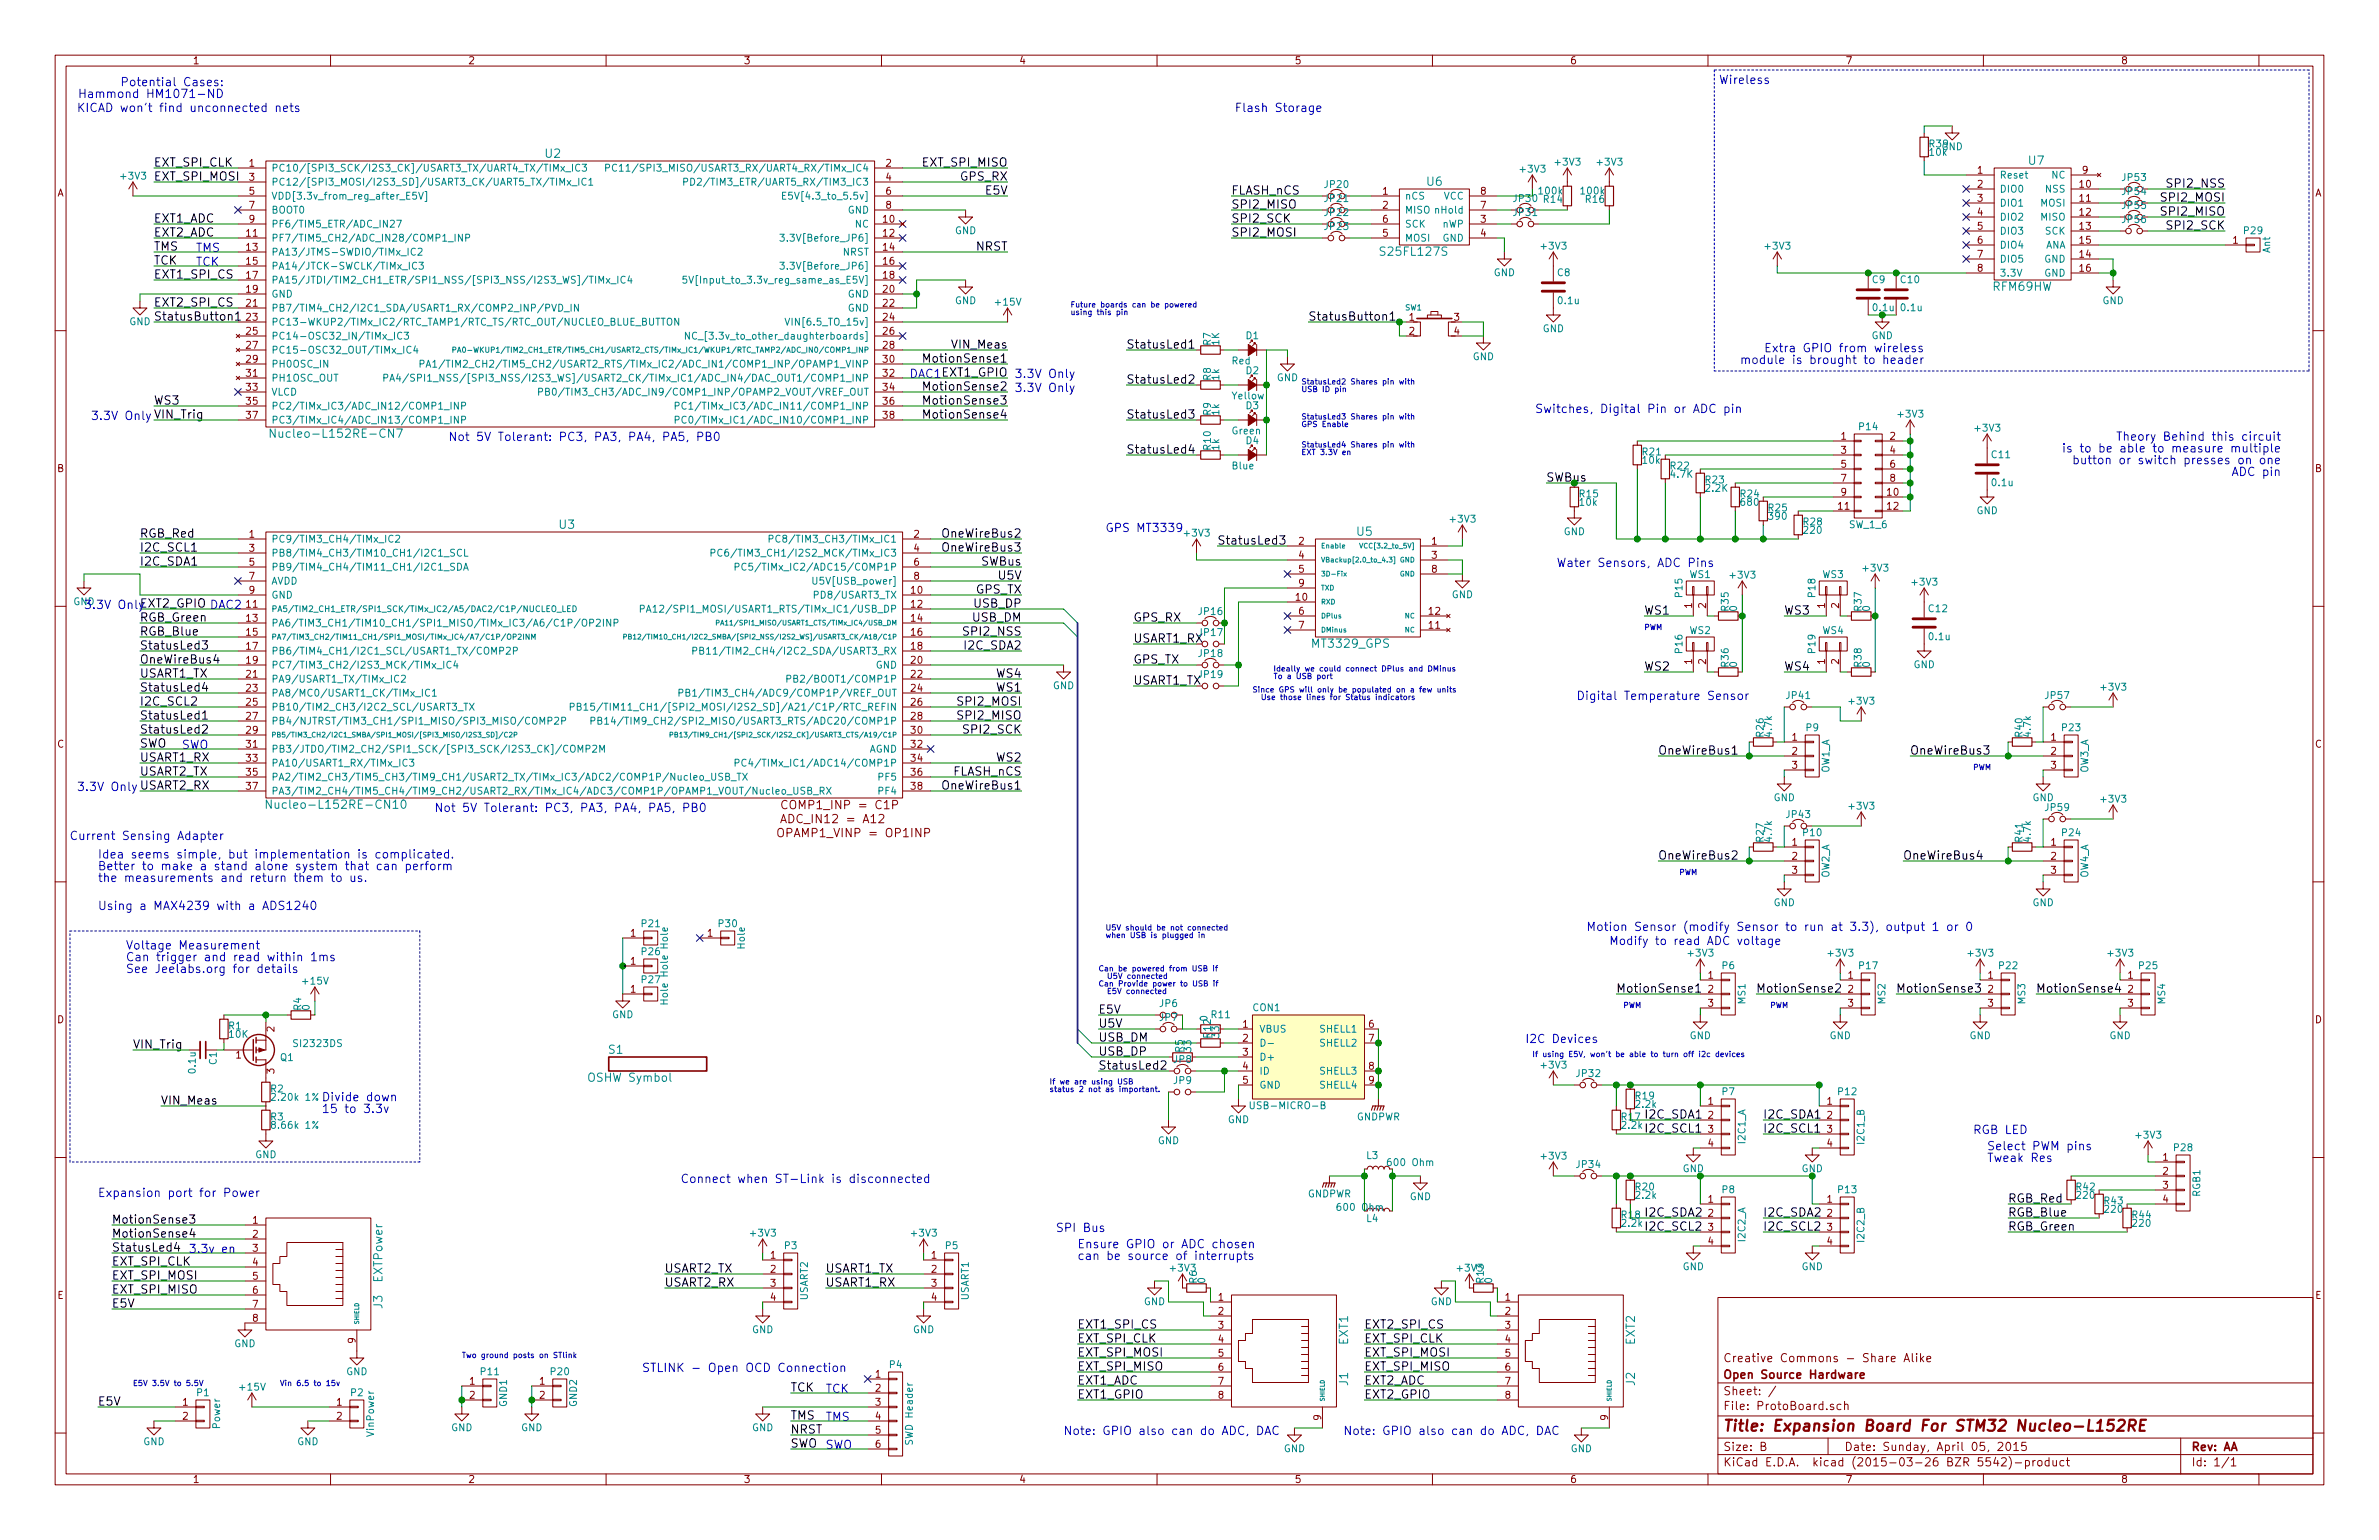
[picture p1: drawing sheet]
<svg xmlns="http://www.w3.org/2000/svg" width="432mm" height="279mm" viewBox="0 0 432 279" stroke-linecap="round" stroke-linejoin="round" font-family="sans-serif">
<defs><g id="words">
<text font-size="2.8" fill="#840000" x="312.8" y="259.7">Title: Expansion Board For STM32 Nucleo-L152RE</text>
<g font-size="2.1" fill="#0000c2">
<text x="17.9" y="17.8">Hammond HM1071-ND</text>
<text x="24.1" y="15.6">Potential Cases:</text>
<text x="312.6" y="15.2">Wireless</text>
<text x="14" y="20.3">KICAD won't find unconnected nets</text>
<text x="226" y="20.3">Flash Storage</text>
<text x="35.6" y="45.7">TMS</text>
<text x="35.6" y="48.3">TCK</text>
<text x="323.8" y="63.9">Extra GPIO from wireless</text>
<text x="165.1" y="68.6">DAC1EXT1_GPIO 3.3V Only</text>
<text x="184.1" y="71.1">3.3V Only</text>
<text x="320.6" y="66">module is brought to header</text>
<text x="16.5" y="76.2">3.3V Only</text>
<text x="283.8" y="74.9">Switches, Digital Pin or ADC pin</text>
<text x="88.5" y="80">Not 5V Tolerant: PC3, PA3, PA4, PA5, PB0</text>
<text x="381.1" y="82.1">is to be able to measure multiple</text>
<text x="387.8" y="80">Theory Behind this circuit</text>
<text x="381.4" y="84.2">button or switch presses on one</text>
<text x="405.6" y="86.4">ADC pin</text>
<text x="200.7" y="96.5">GPS MT3339</text>
<text x="285.4" y="102.9">Water Sensors, ADC Pins</text>
<text x="15.2" y="110.5">3.3V Only EXT2_GPIO DAC2</text>
<text x="289.8" y="127">Digital Temperature Sensor</text>
<text x="33" y="135.9">SWO</text>
<text x="14" y="143.5">3.3V Only</text>
<text x="85.9" y="147.3">Not 5V Tolerant: PC3, PA3, PA4, PA5, PB0</text>
<text x="15.5" y="152.4">Current Sensing Adapter</text>
<text x="17.8" y="155.8">Idea seems simple, but implementation is complicated.</text>
<text x="17.8" y="157.9">Better to make a stand alone system that can perform</text>
<text x="17.8" y="160">the measurements and return them to us.</text>
<text x="17.8" y="165.1">Using a MAX4239 with a ADS1240</text>
<text x="22.9" y="172.3">Voltage Measurement</text>
<text x="292.1" y="171.4">Modify to read ADC voltage</text>
<text x="300" y="168.9">Motion Sensor (modify Sensor to run at 3.3), output 1 or 0</text>
<text x="22.9" y="174.4">Can trigger and read within 1ms</text>
<text x="22.9" y="176.5">See Jeelabs.org for details</text>
<text x="276.9" y="189.2">I2C Devices</text>
<text x="58.4" y="199.8">Divide down</text>
<text x="58.4" y="201.9">15 to 3.3v</text>
<text x="358.1" y="205.7">RGB LED</text>
<text x="360.7" y="208.7">Select PWM pins</text>
<text x="129.4" y="214.6">Connect when ST-Link is disconnected</text>
<text x="360.7" y="210.8">Tweak Res</text>
<text x="17.8" y="217.2">Expansion port for Power</text>
<text x="34.3" y="227.3">3.3v en</text>
<text x="192.6" y="223.5">SPI Bus</text>
<text x="195.6" y="226.5">Ensure GPIO or ADC chosen</text>
<text x="195.6" y="228.6">can be source of interrupts</text>
<text x="121.1" y="248.9">STLINK - Open OCD Connection</text>
<text x="149.9" y="252.7">TCK</text>
<text x="149.9" y="257.8">TMS</text>
<text x="143.5" y="262.6">SWO SWO</text>
<text x="193" y="260.3">Note: GPIO also can do ADC, DAC</text>
<text x="243.8" y="260.3">Note: GPIO also can do ADC, DAC</text>
</g>
<g font-size="2.1" fill="#008484">
<text x="99" y="28.6">U2</text>
<text x="368.2" y="29.9">U7</text>
<text x="259" y="33.7">U6</text>
<text x="250.9" y="46.4">S25FL127S</text>
<text x="361.8" y="52.8">RFM69HW</text>
<text x="50.7" y="79.4">Nucleo-L152RE-CN7</text>
<text x="101.5" y="95.9">U3</text>
<text x="246.3" y="97.2">U5</text>
<text x="238.4" y="117.5">MT3329_GPS</text>
<text x="50.1" y="146.7">Nucleo-L152RE-CN10</text>
<text x="110.5" y="191.2">S1</text>
<text x="107" y="196.3">OSHW Symbol</text>
<text x="69.4" y="232.6" transform="rotate(-90 69.4 232.6)">EXTPower</text>
<text x="69.4" y="237.4" transform="rotate(-90 69.4 237.4)">J3</text>
<text x="244.7" y="243.9" transform="rotate(-90 244.7 243.9)">EXT1</text>
<text x="296.7" y="243.9" transform="rotate(-90 296.7 243.9)">EXT2</text>
<text x="244.7" y="251.4" transform="rotate(-90 244.7 251.4)">J1</text>
<text x="296.7" y="251.4" transform="rotate(-90 296.7 251.4)">J2</text>
</g>
<g font-size="2.1">
<text x="27.9" y="30.2">EXT_SPI_CLK</text>
<text x="27.9" y="32.8">EXT_SPI_MOSI</text>
<text x="167.5" y="30.2">EXT_SPI_MISO</text>
<text x="174.3" y="32.8">GPS_RX</text>
<text x="178.9" y="35.3">E5V</text>
<text x="223.5" y="35.3">FLASH_nCS</text>
<text x="393.7" y="34">SPI2_NSS</text>
<text x="27.9" y="40.4">EXT1_ADC</text>
<text x="223.5" y="37.8">SPI2_MISO</text>
<text x="223.5" y="40.4">SPI2_SCK</text>
<text x="392.7" y="36.6">SPI2_MOSI</text>
<text x="392.7" y="39.1">SPI2_MISO</text>
<text x="393.6" y="41.7">SPI2_SCK</text>
<text x="27.9" y="45.5">TMS</text>
<text x="27.9" y="42.9">EXT2_ADC</text>
<text x="177.1" y="45.5">NRST</text>
<text x="223.5" y="42.9">SPI2_MOSI</text>
<text x="27.9" y="48">TCK</text>
<text x="27.9" y="50.5">EXT1_SPI_CS</text>
<text x="27.9" y="55.6">EXT2_SPI_CS</text>
<text x="27.9" y="58.2">StatusButton1</text>
<text x="237.5" y="58.2">StatusButton1</text>
<text x="168.5" y="65.8">MotionSense1</text>
<text x="173" y="63.2">VIN_Meas</text>
<text x="204.5" y="63.2">StatusLed1</text>
<text x="168.5" y="70.9">MotionSense2</text>
<text x="204.5" y="69.6">StatusLed2</text>
<text x="27.9" y="73.4">WS3</text>
<text x="27.9" y="75.9">VIN_Trig</text>
<text x="168.5" y="73.4">MotionSense3</text>
<text x="168.5" y="75.9">MotionSense4</text>
<text x="204.5" y="75.9">StatusLed3</text>
<text x="204.5" y="82.3">StatusLed4</text>
<text x="25.4" y="97.5">RGB_Red</text>
<text x="25.4" y="100.1">I2C_SCL1</text>
<text x="171.5" y="97.5">OneWireBus2</text>
<text x="171.5" y="100.1">OneWireBus3</text>
<text x="221" y="98.8">StatusLed3</text>
<text x="25.4" y="102.6">I2C_SDA1</text>
<text x="177" y="107.7">GPS_TX</text>
<text x="178" y="102.6">SWBus</text>
<text x="181.3" y="105.2">U5V</text>
<text x="25.4" y="112.8">RGB_Green</text>
<text x="176.5" y="112.8">USB_DM</text>
<text x="176.8" y="110.2">USB_DP</text>
<text x="205.7" y="112.8">GPS_RX</text>
<text x="298.4" y="111.5">WS1</text>
<text x="323.8" y="111.5">WS3</text>
<text x="25.4" y="115.3">RGB_Blue</text>
<text x="25.4" y="117.9">StatusLed3</text>
<text x="175.3" y="115.3">SPI2_NSS</text>
<text x="175.3" y="117.9">I2C_SDA2</text>
<text x="25.4" y="122.9">USART1_TX</text>
<text x="25.4" y="120.4">OneWireBus4</text>
<text x="25.4" y="125.5">StatusLed4</text>
<text x="180.8" y="122.9">WS4</text>
<text x="180.8" y="125.5">WS1</text>
<text x="205.7" y="120.4">GPS_TX</text>
<text x="298.4" y="121.7">WS2</text>
<text x="323.8" y="121.7">WS4</text>
<text x="25.4" y="128">I2C_SCL2</text>
<text x="25.4" y="130.6">StatusLed1</text>
<text x="174.2" y="128">SPI2_MOSI</text>
<text x="174.2" y="130.6">SPI2_MISO</text>
<text x="25.4" y="135.6">SWO</text>
<text x="25.4" y="133.1">StatusLed2</text>
<text x="175.2" y="133.1">SPI2_SCK</text>
<text x="301" y="136.9">OneWireBus1</text>
<text x="346.7" y="136.9">OneWireBus3</text>
<text x="25.4" y="138.2">USART1_RX</text>
<text x="25.4" y="140.7">USART2_TX</text>
<text x="25.4" y="143.3">USART2_RX</text>
<text x="171.5" y="143.3">OneWireBus1</text>
<text x="172.9" y="140.7">FLASH_nCS</text>
<text x="180.8" y="138.2">WS2</text>
<text x="301" y="156">OneWireBus2</text>
<text x="345.4" y="156">OneWireBus4</text>
<text x="199.4" y="183.9">E5V</text>
<text x="293.4" y="180.1">MotionSense1</text>
<text x="318.8" y="180.1">MotionSense2</text>
<text x="344.2" y="180.1">MotionSense3</text>
<text x="369.6" y="180.1">MotionSense4</text>
<text x="24.1" y="190.2">VIN_Trig</text>
<text x="199.4" y="191.5">USB_DP</text>
<text x="199.4" y="189">USB_DM</text>
<text x="199.4" y="186.4">U5V</text>
<text x="199.4" y="194.1">StatusLed2</text>
<text x="29.2" y="200.4">VIN_Meas</text>
<text x="298.4" y="202.9">I2C_SDA1</text>
<text x="320" y="202.9">I2C_SDA1</text>
<text x="298.4" y="205.5">I2C_SCL1</text>
<text x="320" y="205.5">I2C_SCL1</text>
<text x="20.3" y="222">MotionSense3</text>
<text x="298.4" y="220.7">I2C_SDA2</text>
<text x="364.5" y="218.2">RGB_Red</text>
<text x="364.5" y="220.7">RGB_Blue</text>
<text x="20.3" y="224.5">MotionSense4</text>
<text x="20.3" y="227.1">StatusLed4</text>
<text x="298.4" y="223.3">I2C_SCL2</text>
<text x="320" y="223.3">I2C_SCL2</text>
<text x="364.5" y="223.3">RGB_Green</text>
<text x="20.3" y="229.6">EXT_SPI_CLK</text>
<text x="20.3" y="232.2">EXT_SPI_MOSI</text>
<text x="120.6" y="230.9">USART2_TX</text>
<text x="120.6" y="233.4">USART2_RX</text>
<text x="149.9" y="230.9">USART1_TX</text>
<text x="149.9" y="233.4">USART1_RX</text>
<text x="20.3" y="234.7">EXT_SPI_MISO</text>
<text x="20.3" y="237.2">E5V</text>
<text x="195.6" y="241">EXT1_SPI_CS</text>
<text x="195.6" y="243.6">EXT_SPI_CLK</text>
<text x="247.6" y="241">EXT2_SPI_CS</text>
<text x="247.6" y="243.6">EXT_SPI_CLK</text>
<text x="195.6" y="246.1">EXT_SPI_MOSI</text>
<text x="195.6" y="248.7">EXT_SPI_MISO</text>
<text x="195.6" y="251.2">EXT1_ADC</text>
<text x="247.6" y="246.1">EXT_SPI_MOSI</text>
<text x="247.6" y="248.7">EXT_SPI_MISO</text>
<text x="247.6" y="251.2">EXT2_ADC</text>
<text x="17.8" y="255">E5V</text>
<text x="143.5" y="252.5">TCK</text>
<text x="143.5" y="257.6">TMS</text>
<text x="195.6" y="253.7">EXT1_GPIO</text>
<text x="247.6" y="253.7">EXT2_GPIO</text>
<text x="143.5" y="260.1">NRST</text>
</g>
<g font-size="2.1" fill="#008400">
<text x="280.7" y="87.4">SWBus</text>
<text x="320" y="220.7">I2C_SDA2</text>
</g>
<g font-size="2.1" fill="#840000">
<text x="205.7" y="116.6">USART1_RX</text>
<text x="205.7" y="124.2">USART1_TX</text>
<text x="142.8" y="149.4">ADC_IN12 = A12</text>
<text x="143" y="146.8">COMP1_INP = C1P</text>
<text x="142.3" y="151.9">OPAMP1_VINP = OP1INP</text>
<text x="312.8" y="250.1">Open Source Hardware</text>
<text x="312.8" y="247.1">Creative Commons - Share Alike</text>
<text x="312.8" y="255.8">File: ProtoBoard.sch</text>
<text x="312.8" y="253.1">Sheet: /</text>
<text x="312.8" y="263.2">Size: B</text>
<text x="334.8" y="263.2">Date: Sunday, April 05, 2015</text>
<text x="397.8" y="263.2">Rev: AA</text>
<text x="312.8" y="266">KiCad E.D.A. kicad (2015-03-26 BZR 5542)-product</text>
<text x="397.8" y="266">Id: 1/1</text>
</g>
<g font-size="1.8" fill="#840000">
<text x="35" y="11.6">1</text>
<text x="85" y="11.6">2</text>
<text x="135" y="11.6">3</text>
<text x="185" y="11.6">4</text>
<text x="235" y="11.6">5</text>
<text x="285" y="11.6">6</text>
<text x="335" y="11.6">7</text>
<text x="385" y="11.6">8</text>
<text x="10.4" y="35.6">A</text>
<text x="45.2" y="30.2">1</text>
<text x="45.2" y="32.8">3</text>
<text x="45.2" y="35.3">5</text>
<text x="160.8" y="30.2">2</text>
<text x="160.8" y="32.8">4</text>
<text x="160.8" y="35.3">6</text>
<text x="251" y="35.3">1</text>
<text x="268.8" y="35.3">8</text>
<text x="358.9" y="31.5">1</text>
<text x="358.9" y="34">2</text>
<text x="377.5" y="34">10</text>
<text x="378" y="31.5">9</text>
<text x="420.2" y="35.6">A</text>
<text x="45.2" y="37.8">7</text>
<text x="45.2" y="40.4">9</text>
<text x="160.3" y="40.4">10</text>
<text x="160.8" y="37.8">8</text>
<text x="251" y="37.8">2</text>
<text x="251" y="40.4">6</text>
<text x="268.8" y="40.4">3</text>
<text x="268.8" y="37.8">7</text>
<text x="358.9" y="36.6">3</text>
<text x="358.9" y="39.1">4</text>
<text x="358.9" y="41.7">5</text>
<text x="377.5" y="36.6">11</text>
<text x="377.5" y="39.1">12</text>
<text x="377.5" y="41.7">13</text>
<text x="44.8" y="42.9">11</text>
<text x="44.8" y="45.5">13</text>
<text x="160.3" y="42.9">12</text>
<text x="160.3" y="45.5">14</text>
<text x="251" y="42.9">5</text>
<text x="268.8" y="42.9">4</text>
<text x="358.9" y="44.2">6</text>
<text x="358.9" y="46.7">7</text>
<text x="377.5" y="46.7">14</text>
<text x="377.5" y="44.2">15</text>
<text x="405.3" y="44.2">1</text>
<text x="44.8" y="48">15</text>
<text x="44.8" y="50.5">17</text>
<text x="44.8" y="53.1">19</text>
<text x="160.3" y="53.1">20</text>
<text x="160.3" y="48">16</text>
<text x="160.3" y="50.5">18</text>
<text x="358.9" y="49.3">8</text>
<text x="377.5" y="49.3">16</text>
<text x="44.8" y="55.6">21</text>
<text x="44.8" y="58.2">23</text>
<text x="160.3" y="55.6">22</text>
<text x="160.3" y="58.2">24</text>
<text x="255.8" y="58.2">1</text>
<text x="263.9" y="58.2">3</text>
<text x="44.8" y="60.7">25</text>
<text x="44.8" y="63.2">27</text>
<text x="44.8" y="65.8">29</text>
<text x="160.3" y="65.8">30</text>
<text x="160.3" y="60.7">26</text>
<text x="160.3" y="63.2">28</text>
<text x="255.8" y="60.7">2</text>
<text x="263.9" y="60.7">4</text>
<text x="44.8" y="68.3">31</text>
<text x="44.8" y="70.9">33</text>
<text x="160.3" y="68.3">32</text>
<text x="160.3" y="70.9">34</text>
<text x="44.8" y="73.4">35</text>
<text x="44.8" y="75.9">37</text>
<text x="160.3" y="73.4">36</text>
<text x="160.3" y="75.9">38</text>
<text x="334.2" y="79.8">1</text>
<text x="334.2" y="82.3">3</text>
<text x="343.1" y="79.8">2</text>
<text x="343.1" y="82.3">4</text>
<text x="10.4" y="85.6">B</text>
<text x="334.2" y="84.8">5</text>
<text x="334.2" y="87.4">7</text>
<text x="334.2" y="89.9">9</text>
<text x="342.6" y="89.9">10</text>
<text x="343.1" y="84.8">6</text>
<text x="343.1" y="87.4">8</text>
<text x="420.2" y="85.6">B</text>
<text x="333.7" y="92.5">11</text>
<text x="342.6" y="92.5">12</text>
<text x="45.2" y="97.5">1</text>
<text x="45.2" y="100.1">3</text>
<text x="165.9" y="97.5">2</text>
<text x="165.9" y="100.1">4</text>
<text x="235.7" y="98.8">2</text>
<text x="235.7" y="101.3">4</text>
<text x="259.9" y="98.8">1</text>
<text x="259.9" y="101.3">3</text>
<text x="45.2" y="102.6">5</text>
<text x="45.2" y="105.2">7</text>
<text x="45.2" y="107.7">9</text>
<text x="165.4" y="107.7">10</text>
<text x="165.9" y="102.6">6</text>
<text x="165.9" y="105.2">8</text>
<text x="235.7" y="103.9">5</text>
<text x="235.7" y="106.4">9</text>
<text x="259.9" y="103.9">8</text>
<text x="44.8" y="110.2">11</text>
<text x="44.8" y="112.8">13</text>
<text x="165.4" y="110.2">12</text>
<text x="165.4" y="112.8">14</text>
<text x="235.3" y="109">10</text>
<text x="235.7" y="111.5">6</text>
<text x="259.4" y="111.5">12</text>
<text x="307.1" y="110.3" transform="rotate(-90 307.1 110.3)">1</text>
<text x="309.6" y="110.3" transform="rotate(-90 309.6 110.3)">2</text>
<text x="331.2" y="110.3" transform="rotate(-90 331.2 110.3)">1</text>
<text x="333.8" y="110.3" transform="rotate(-90 333.8 110.3)">2</text>
<text x="44.8" y="115.3">15</text>
<text x="44.8" y="117.9">17</text>
<text x="165.4" y="115.3">16</text>
<text x="165.4" y="117.9">18</text>
<text x="235.7" y="114">7</text>
<text x="259.4" y="114">11</text>
<text x="44.8" y="122.9">21</text>
<text x="44.8" y="125.5">23</text>
<text x="44.8" y="120.4">19</text>
<text x="165.4" y="120.4">20</text>
<text x="165.4" y="122.9">22</text>
<text x="165.4" y="125.5">24</text>
<text x="307.1" y="120.5" transform="rotate(-90 307.1 120.5)">1</text>
<text x="309.6" y="120.5" transform="rotate(-90 309.6 120.5)">2</text>
<text x="331.2" y="120.5" transform="rotate(-90 331.2 120.5)">1</text>
<text x="333.8" y="120.5" transform="rotate(-90 333.8 120.5)">2</text>
<text x="44.8" y="128">25</text>
<text x="44.8" y="130.6">27</text>
<text x="165.4" y="128">26</text>
<text x="165.4" y="130.6">28</text>
<text x="10.4" y="135.6">C</text>
<text x="44.8" y="135.6">31</text>
<text x="44.8" y="133.1">29</text>
<text x="165.4" y="133.1">30</text>
<text x="165.4" y="135.6">32</text>
<text x="325.3" y="134.4">1</text>
<text x="325.3" y="136.9">2</text>
<text x="372.3" y="134.4">1</text>
<text x="372.3" y="136.9">2</text>
<text x="420.2" y="135.6">C</text>
<text x="44.8" y="138.2">33</text>
<text x="44.8" y="140.7">35</text>
<text x="44.8" y="143.3">37</text>
<text x="165.4" y="138.2">34</text>
<text x="165.4" y="140.7">36</text>
<text x="165.4" y="143.3">38</text>
<text x="325.3" y="139.4">3</text>
<text x="372.3" y="139.4">3</text>
<text x="325.3" y="153.4">1</text>
<text x="325.3" y="156">2</text>
<text x="327.4" y="151.7">P10</text>
<text x="372.3" y="153.4">1</text>
<text x="372.3" y="156">2</text>
<text x="325.3" y="158.5">3</text>
<text x="372.3" y="158.5">3</text>
<text x="114.5" y="169.9">1</text>
<text x="128.4" y="169.9">1</text>
<text x="114.5" y="175">1</text>
<text x="310" y="177.5">1</text>
<text x="335.4" y="177.5">1</text>
<text x="360.8" y="177.5">1</text>
<text x="386.2" y="177.5">1</text>
<text x="10.4" y="185.6">D</text>
<text x="114.5" y="180.1">1</text>
<text x="310" y="180.1">2</text>
<text x="310" y="182.6">3</text>
<text x="335.4" y="180.1">2</text>
<text x="335.4" y="182.6">3</text>
<text x="360.8" y="180.1">2</text>
<text x="360.8" y="182.6">3</text>
<text x="386.2" y="180.1">2</text>
<text x="386.2" y="182.6">3</text>
<text x="420.2" y="185.6">D</text>
<text x="49.8" y="187.2" transform="rotate(-90 49.8 187.2)">2</text>
<text x="225.6" y="186.4">1</text>
<text x="225.6" y="189">2</text>
<text x="225.6" y="191.5">3</text>
<text x="248.4" y="186.4">6</text>
<text x="248.4" y="189">7</text>
<text x="42.8" y="192">1</text>
<text x="49.8" y="194.8" transform="rotate(-90 49.8 194.8)">3</text>
<text x="225.6" y="194.1">4</text>
<text x="225.6" y="196.6">5</text>
<text x="248.4" y="194.1">8</text>
<text x="248.4" y="196.6">9</text>
<text x="310" y="200.4">1</text>
<text x="310" y="202.9">2</text>
<text x="331.6" y="200.4">1</text>
<text x="331.6" y="202.9">2</text>
<text x="310" y="205.5">3</text>
<text x="310" y="208">4</text>
<text x="331.6" y="205.5">3</text>
<text x="331.6" y="208">4</text>
<text x="392.6" y="210.6">1</text>
<text x="392.6" y="213.1">2</text>
<text x="392.6" y="215.6">3</text>
<text x="45.9" y="222">1</text>
<text x="310" y="218.2">1</text>
<text x="310" y="220.7">2</text>
<text x="331.6" y="218.2">1</text>
<text x="331.6" y="220.7">2</text>
<text x="392.6" y="218.2">4</text>
<text x="45.9" y="224.5">2</text>
<text x="45.9" y="227.1">3</text>
<text x="310" y="223.3">3</text>
<text x="310" y="225.8">4</text>
<text x="331.6" y="223.3">3</text>
<text x="331.6" y="225.8">4</text>
<text x="45.9" y="229.6">4</text>
<text x="45.9" y="232.2">5</text>
<text x="139.9" y="228.3">1</text>
<text x="139.9" y="230.9">2</text>
<text x="139.9" y="233.4">3</text>
<text x="169.1" y="228.3">1</text>
<text x="169.1" y="230.9">2</text>
<text x="169.1" y="233.4">3</text>
<text x="10.4" y="235.6">E</text>
<text x="45.9" y="234.7">6</text>
<text x="45.9" y="237.2">7</text>
<text x="45.9" y="239.8">8</text>
<text x="139.9" y="236">4</text>
<text x="169.1" y="236">4</text>
<text x="221.1" y="236">1</text>
<text x="221.1" y="238.5">2</text>
<text x="273.2" y="236">1</text>
<text x="273.2" y="238.5">2</text>
<text x="420.2" y="235.6">E</text>
<text x="64.5" y="243.7" transform="rotate(-90 64.5 243.7)">9</text>
<text x="221.1" y="241">3</text>
<text x="221.1" y="243.6">4</text>
<text x="273.2" y="241">3</text>
<text x="273.2" y="243.6">4</text>
<text x="85.2" y="251.2">1</text>
<text x="97.9" y="251.2">1</text>
<text x="158.9" y="249.9">1</text>
<text x="221.1" y="246.1">5</text>
<text x="221.1" y="248.7">6</text>
<text x="221.1" y="251.2">7</text>
<text x="273.2" y="246.1">5</text>
<text x="273.2" y="248.7">6</text>
<text x="273.2" y="251.2">7</text>
<text x="33.2" y="255">1</text>
<text x="33.2" y="257.6">2</text>
<text x="61.1" y="255">1</text>
<text x="61.1" y="257.6">2</text>
<text x="85.2" y="253.7">2</text>
<text x="97.9" y="253.7">2</text>
<text x="158.9" y="252.5">2</text>
<text x="158.9" y="255">3</text>
<text x="158.9" y="257.6">4</text>
<text x="221.1" y="253.7">8</text>
<text x="239.8" y="257.7" transform="rotate(-90 239.8 257.7)">9</text>
<text x="273.2" y="253.7">8</text>
<text x="291.8" y="257.7" transform="rotate(-90 291.8 257.7)">9</text>
<text x="158.9" y="260.1">5</text>
<text x="158.9" y="262.6">6</text>
<text x="35" y="269">1</text>
<text x="85" y="269">2</text>
<text x="135" y="269">3</text>
<text x="185" y="269">4</text>
<text x="235" y="269">5</text>
<text x="285" y="269">6</text>
<text x="335" y="269">7</text>
<text x="385" y="269">8</text>
</g>
<g font-size="1.8" fill="#008484">
<text x="350.2" y="26.7">R39</text>
<text x="350.3" y="28.2">10k</text>
<text x="352.4" y="27.2">GND</text>
<text x="22" y="32.6">+3V3</text>
<text x="49.3" y="31.1">PC10/[SPI3_SCK/I2S3_CK]/USART3_TX/UART4_TX/TIMx_IC3</text>
<text x="49.3" y="33.7">PC12/[SPI3_MOSI/I2S3_SD]/USART3_CK/UART5_TX/TIMx_IC1</text>
<text x="114.4" y="31.1">PC11/SPI3_MISO/USART3_RX/UART4_RX/TIMx_IC4</text>
<text x="127.2" y="33.7">PD2/TIM3_ETR/UART5_RX/TIM3_IC3</text>
<text x="240.5" y="34.1">JP20</text>
<text x="276" y="31.3">+3V3</text>
<text x="279.4" y="35.3">100k</text>
<text x="282.4" y="30">+3V3</text>
<text x="287" y="35.3">100k</text>
<text x="290" y="30">+3V3</text>
<text x="363" y="32.4">Reset</text>
<text x="363" y="34.9">DIO0</text>
<text x="371.3" y="34.9">NSS</text>
<text x="372.3" y="32.4">NC</text>
<text x="385.3" y="32.8">JP53</text>
<text x="385.3" y="35.4">JP54</text>
<text x="49.3" y="36.2">VDD[3.3v_from_reg_after_E5V]</text>
<text x="49.3" y="38.7">BOOT0</text>
<text x="49.3" y="41.3">PF6/TIM5_ETR/ADC_IN27</text>
<text x="143.7" y="36.2">E5V[4.3_to_5.5v]</text>
<text x="153.8" y="38.7">GND</text>
<text x="155.2" y="41.3">NC</text>
<text x="240.5" y="36.6">JP21</text>
<text x="240.5" y="39.2">JP22</text>
<text x="240.5" y="41.7">JP23</text>
<text x="255" y="36.2">nCS</text>
<text x="255" y="38.7">MISO nHold</text>
<text x="255" y="41.3">SCK</text>
<text x="261.7" y="41.3">nWP</text>
<text x="262" y="36.2">VCC</text>
<text x="274.8" y="36.6">JP30</text>
<text x="274.8" y="39.2">JP31</text>
<text x="280.2" y="36.8">R14</text>
<text x="287.9" y="36.8">R16</text>
<text x="363" y="37.5">DIO1</text>
<text x="363" y="40">DIO2</text>
<text x="370.4" y="37.5">MOSI</text>
<text x="370.4" y="40">MISO</text>
<text x="385.3" y="37.9">JP55</text>
<text x="385.3" y="40.4">JP56</text>
<text x="49.3" y="43.8">PF7/TIM5_CH2/ADC_IN28/COMP1_INP</text>
<text x="49.3" y="46.4">PA13/JTMS-SWDIO/TIMx_IC2</text>
<text x="143.2" y="43.8">3.3V[Before_JP6]</text>
<text x="152.9" y="46.4">NRST</text>
<text x="173.3" y="42.5">GND</text>
<text x="255" y="43.8">MOSI</text>
<text x="261.7" y="43.8">GND</text>
<text x="279.9" y="45.3">+3V3</text>
<text x="320.5" y="45.3">+3V3</text>
<text x="363" y="42.5">DIO3</text>
<text x="363" y="45.1">DIO4</text>
<text x="363" y="47.6">DIO5</text>
<text x="371" y="47.6">GND</text>
<text x="371.1" y="45.1">ANA</text>
<text x="371.2" y="42.5">SCK</text>
<text x="407.4" y="42.5">P29</text>
<text x="412" y="45.9" transform="rotate(-90 412 45.9)">Ant</text>
<text x="49.3" y="48.9">PA14/JTCK-SWCLK/TIMx_IC3</text>
<text x="49.3" y="51.4">PA15/JTDI/TIM2_CH1_ETR/SPI1_NSS/[SPI3_NSS/I2S3_WS]/TIMx_IC4</text>
<text x="49.3" y="54">GND</text>
<text x="126.5" y="51.4">5V[Input_to_3.3v_reg_same_as_E5V]</text>
<text x="143.2" y="48.9">3.3V[Before_JP6]</text>
<text x="153.8" y="54">GND</text>
<text x="271.1" y="50.1">GND</text>
<text x="282.7" y="50.1">C8</text>
<text x="339.9" y="51.4">C9</text>
<text x="345" y="51.4">C10</text>
<text x="363" y="50.2">3.3V</text>
<text x="371" y="50.2">GND</text>
<text x="23.4" y="59">GND</text>
<text x="49.3" y="56.5">PB7/TIM4_CH2/I2C1_SDA/USART1_RX/COMP2_INP/PVD_IN</text>
<text x="49.3" y="59.1">PC13-WKUP2/TIMx_IC2/RTC_TAMP1/RTC_TS/RTC_OUT/NUCLEO_BLUE_BUTTON</text>
<text x="143.8" y="59.1">VIN[6.5_TO_15v]</text>
<text x="153.8" y="56.5">GND</text>
<text x="173.3" y="55.2">GND</text>
<text x="180.8" y="55.4">+15V</text>
<text x="282.9" y="55.2">0.1u</text>
<text x="340.1" y="56.4">0.1u</text>
<text x="345.1" y="56.4">0.1u</text>
<text x="381.6" y="55.2">GND</text>
<text x="49.3" y="61.6">PC14-OSC32_IN/TIMx_IC3</text>
<text x="49.3" y="64.1">PC15-OSC32_OUT/TIMx_IC4</text>
<text x="127.1" y="61.6">NC_[3.3v_to_other_daughterboards]</text>
<text x="219.8" y="62.6" transform="rotate(-90 219.8 62.6)">R7</text>
<text x="221.3" y="62.6" transform="rotate(-90 221.3 62.6)">1K</text>
<text x="226.2" y="61.5">D1</text>
<text x="267.3" y="65.3">GND</text>
<text x="280" y="60.2">GND</text>
<text x="339.7" y="61.5">GND</text>
<text x="49.3" y="69.2">PH1OSC_OUT</text>
<text x="49.3" y="71.8">VLCD</text>
<text x="49.3" y="66.7">PH0OSC_IN</text>
<text x="79.1" y="69.2">PA4/SPI1_NSS/[SPI3_NSS/I2S3_WS]/USART2_CK/TIMx_IC1/ADC_IN4/DAC_OUT1/COMP1_INP</text>
<text x="84" y="66.7">PA1/TIM2_CH2/TIM5_CH2/USART2_RTS/TIMx_IC2/ADC_IN1/COMP1_INP/OPAMP1_VINP</text>
<text x="102.7" y="71.8">PB0/TIM3_CH3/ADC_IN9/COMP1_INP/OPAMP2_VOUT/VREF_OUT</text>
<text x="219.8" y="69" transform="rotate(-90 219.8 69)">R8</text>
<text x="221.3" y="68.9" transform="rotate(-90 221.3 68.9)">1k</text>
<text x="223.6" y="66.1">Red</text>
<text x="226.2" y="67.9">D2</text>
<text x="231.7" y="69.1">GND</text>
<text x="49.3" y="74.3">PC2/TIMx_IC3/ADC_IN12/COMP1_INP</text>
<text x="49.3" y="76.8">PC3/TIMx_IC4/ADC_IN13/COMP1_INP</text>
<text x="126.3" y="74.3">PC1/TIMx_IC3/ADC_IN11/COMP1_INP</text>
<text x="126.3" y="76.8">PC0/TIMx_IC1/ADC_IN10/COMP1_INP</text>
<text x="219.8" y="75.3" transform="rotate(-90 219.8 75.3)">R9</text>
<text x="221.3" y="75.3" transform="rotate(-90 221.3 75.3)">1k</text>
<text x="223.7" y="72.4">Yellow</text>
<text x="226.2" y="74.2">D3</text>
<text x="344.6" y="75.7">+3V3</text>
<text x="219.8" y="81.6" transform="rotate(-90 219.8 81.6)">R10</text>
<text x="221.3" y="81.6" transform="rotate(-90 221.3 81.6)">1k</text>
<text x="223.7" y="78.8">Green</text>
<text x="226.2" y="80.6">D4</text>
<text x="298.2" y="82.6">R21</text>
<text x="337.5" y="78">P14</text>
<text x="358.6" y="78.3">+3V3</text>
<text x="361.5" y="83.1">C11</text>
<text x="223.7" y="85.1">Blue</text>
<text x="298.2" y="84.1">10k</text>
<text x="303.3" y="85.1">R22</text>
<text x="303.3" y="86.7">4.7K</text>
<text x="309.6" y="87.7">R23</text>
<text x="309.7" y="89.2">2.2K</text>
<text x="361.6" y="88.2">0.1u</text>
<text x="263.3" y="94.8">+3V3</text>
<text x="286.7" y="90.2">R15</text>
<text x="286.8" y="91.7">10k</text>
<text x="316" y="90.2">R24</text>
<text x="316.1" y="91.7">680</text>
<text x="321" y="92.8">R25</text>
<text x="321.2" y="94.3">390</text>
<text x="327.4" y="95.3">R28</text>
<text x="335.7" y="95.8">SW_1_6</text>
<text x="358.7" y="93.3">GND</text>
<text x="49.3" y="98.4">PC9/TIM3_CH4/TIMx_IC2</text>
<text x="49.3" y="101">PB8/TIM4_CH3/TIM10_CH1/I2C1_SCL</text>
<text x="132.9" y="101">PC6/TIM3_CH1/I2S2_MCK/TIMx_IC3</text>
<text x="142.1" y="98.4">PC8/TIM3_CH3/TIMx_IC1</text>
<text x="215.1" y="97.3">+3V3</text>
<text x="283.8" y="97.1">GND</text>
<text x="327.5" y="96.8">220</text>
<text x="49.3" y="103.5">PB9/TIM4_CH4/TIM11_CH1/I2C1_SDA</text>
<text x="49.3" y="106">AVDD</text>
<text x="136.9" y="103.5">PC5/TIMx_IC2/ADC15/COMP1P</text>
<text x="148.3" y="106">U5V[USB_power]</text>
<text x="306.7" y="104.9">WS1</text>
<text x="314.1" y="105">+3V3</text>
<text x="330.8" y="104.9">WS3</text>
<text x="338.3" y="103.7">+3V3</text>
<text x="347.2" y="106.2">+3V3</text>
<text x="49.3" y="108.6">GND</text>
<text x="49.3" y="113.7">PA6/TIM3_CH1/TIM10_CH1/SPI1_MISO/TIMx_IC3/A6/C1P/OP2INP</text>
<text x="120.5" y="111.1">PA12/SPI1_MOSI/USART1_RTS/TIMx_IC1/USB_DP</text>
<text x="148.6" y="108.6">PD8/USART3_TX</text>
<text x="217.7" y="111.6">JP16</text>
<text x="263.5" y="108.5">GND</text>
<text x="305.4" y="108.3" transform="rotate(-90 305.4 108.3)">P15</text>
<text x="313.7" y="110.8" transform="rotate(-90 313.7 110.8)">R35</text>
<text x="315.3" y="110.9" transform="rotate(-90 315.3 110.9)">0</text>
<text x="329.5" y="108.3" transform="rotate(-90 329.5 108.3)">P18</text>
<text x="337.9" y="110.8" transform="rotate(-90 337.9 110.8)">R37</text>
<text x="339.4" y="110.9" transform="rotate(-90 339.4 110.9)">0</text>
<text x="350.1" y="111">C12</text>
<text x="49.3" y="118.7">PB6/TIM4_CH1/I2C1_SCL/USART1_TX/COMP2P</text>
<text x="129.4" y="118.7">PB11/TIM2_CH4/I2C2_SDA/USART3_RX</text>
<text x="217.7" y="119.2">JP18</text>
<text x="217.7" y="115.4">JP17</text>
<text x="305.4" y="118.4" transform="rotate(-90 305.4 118.4)">P16</text>
<text x="306.7" y="115">WS2</text>
<text x="329.5" y="118.4" transform="rotate(-90 329.5 118.4)">P19</text>
<text x="330.8" y="115">WS4</text>
<text x="350.2" y="116.1">0.1u</text>
<text x="49.3" y="123.8">PA9/USART1_TX/TIMx_IC2</text>
<text x="49.3" y="121.3">PC7/TIM3_CH2/I2S3_MCK/TIMx_IC4</text>
<text x="144.8" y="123.8">PB2/BOOT1/COMP1P</text>
<text x="158.9" y="121.3">GND</text>
<text x="191.1" y="125">GND</text>
<text x="217.7" y="123">JP19</text>
<text x="313.7" y="120.9" transform="rotate(-90 313.7 120.9)">R36</text>
<text x="315.3" y="121" transform="rotate(-90 315.3 121)">0</text>
<text x="337.9" y="120.9" transform="rotate(-90 337.9 120.9)">R38</text>
<text x="339.4" y="121" transform="rotate(-90 339.4 121)">0</text>
<text x="347.3" y="121.2">GND</text>
<text x="381.5" y="125.3">+3V3</text>
<text x="49.3" y="126.4">PA8/MC0/USART1_CK/TIMx_IC1</text>
<text x="49.3" y="128.9">PB10/TIM2_CH3/I2C2_SCL/USART3_TX</text>
<text x="49.3" y="131.4">PB4/NJTRST/TIM3_CH1/SPI1_MISO/SPI3_MISO/COMP2P</text>
<text x="111.7" y="128.9">PB15/TIM11_CH1/[SPI2_MOSI/I2S2_SD]/A21/C1P/RTC_REFIN</text>
<text x="113.2" y="131.4">PB14/TIM9_CH2/SPI2_MISO/USART3_RTS/ADC20/COMP1P</text>
<text x="127.1" y="126.4">PB1/TIM3_CH4/ADC9/COMP1P/VREF_OUT</text>
<text x="324.3" y="126.8">JP41</text>
<text x="335.7" y="127.8">+3V3</text>
<text x="371.3" y="126.8">JP57</text>
<text x="49.3" y="136.5">PB3/JTDO/TIM2_CH2/SPI1_SCK/[SPI3_SCK/I2S3_CK]/COMP2M</text>
<text x="157.6" y="136.5">AGND</text>
<text x="320.1" y="133.6" transform="rotate(-90 320.1 133.6)">R26</text>
<text x="321.6" y="133.6" transform="rotate(-90 321.6 133.6)">4.7k</text>
<text x="327.9" y="132.6">P9</text>
<text x="367.1" y="133.6" transform="rotate(-90 367.1 133.6)">R40</text>
<text x="368.6" y="133.6" transform="rotate(-90 368.6 133.6)">4.7k</text>
<text x="374.3" y="132.6">P23</text>
<text x="49.3" y="139.1">PA10/USART1_RX/TIMx_IC3</text>
<text x="49.3" y="141.6">PA2/TIM2_CH3/TIM5_CH3/TIM9_CH1/USART2_TX/TIMx_IC3/ADC2/COMP1P/Nucleo_USB_TX</text>
<text x="136.9" y="139.1">PC4/TIMx_IC1/ADC14/COMP1P</text>
<text x="159.6" y="141.6">PF5</text>
<text x="332" y="140.3" transform="rotate(-90 332 140.3)">OW1_A</text>
<text x="379" y="140.3" transform="rotate(-90 379 140.3)">OW3_A</text>
<text x="49.3" y="144.1">PA3/TIM2_CH4/TIM5_CH4/TIM9_CH2/USART2_RX/TIMx_IC4/ADC3/COMP1P/OPAMP1_VOUT/Nucleo_USB_RX</text>
<text x="159.6" y="144.1">PF4</text>
<text x="321.9" y="145.3">GND</text>
<text x="324.3" y="148.4">JP43</text>
<text x="335.7" y="146.9">+3V3</text>
<text x="368.9" y="145.3">GND</text>
<text x="371.3" y="147.1">JP59</text>
<text x="381.5" y="145.6">+3V3</text>
<text x="320.1" y="152.7" transform="rotate(-90 320.1 152.7)">R27</text>
<text x="321.6" y="152.6" transform="rotate(-90 321.6 152.6)">4.7k</text>
<text x="367.1" y="152.7" transform="rotate(-90 367.1 152.7)">R41</text>
<text x="368.6" y="152.6" transform="rotate(-90 368.6 152.6)">4.7k</text>
<text x="374.3" y="151.7">P24</text>
<text x="332" y="159.4" transform="rotate(-90 332 159.4)">OW2_A</text>
<text x="379" y="159.4" transform="rotate(-90 379 159.4)">OW4_A</text>
<text x="321.9" y="164.4">GND</text>
<text x="368.9" y="164.4">GND</text>
<text x="116.5" y="168.2">P21</text>
<text x="116.5" y="173.3">P26</text>
<text x="121.2" y="172.1" transform="rotate(-90 121.2 172.1)">Hole</text>
<text x="130.5" y="168.2">P30</text>
<text x="135.2" y="172.1" transform="rotate(-90 135.2 172.1)">Hole</text>
<text x="306.5" y="173.5">+3V3</text>
<text x="331.9" y="173.5">+3V3</text>
<text x="357.3" y="173.5">+3V3</text>
<text x="382.7" y="173.5">+3V3</text>
<text x="55.1" y="178.6">+15V</text>
<text x="116.5" y="178.4">P27</text>
<text x="121.2" y="177.2" transform="rotate(-90 121.2 177.2)">Hole</text>
<text x="312.6" y="175.8">P6</text>
<text x="337.5" y="175.8">P17</text>
<text x="362.9" y="175.8">P22</text>
<text x="388.3" y="175.8">P25</text>
<text x="54.7" y="183.3" transform="rotate(-90 54.7 183.3)">R4</text>
<text x="56.2" y="183.3" transform="rotate(-90 56.2 183.3)">0</text>
<text x="111.1" y="184.7">GND</text>
<text x="121.2" y="182.2" transform="rotate(-90 121.2 182.2)">Hole</text>
<text x="210.5" y="182.7">JP6</text>
<text x="210.5" y="185.2">JP7</text>
<text x="219.2" y="185.2" transform="rotate(-90 219.2 185.2)">0</text>
<text x="219.9" y="184.7">R11</text>
<text x="227.4" y="183.4">CON1</text>
<text x="316.8" y="182.1" transform="rotate(-90 316.8 182.1)">MS1</text>
<text x="342.2" y="182.1" transform="rotate(-90 342.2 182.1)">MS2</text>
<text x="367.6" y="182.1" transform="rotate(-90 367.6 182.1)">MS3</text>
<text x="393" y="182.1" transform="rotate(-90 393 182.1)">MS4</text>
<text x="41.5" y="186.7">R1</text>
<text x="41.6" y="188.3">10K</text>
<text x="53.6" y="189.9">SI2323DS</text>
<text x="214.7" y="190.9" transform="rotate(-90 214.7 190.9)">R5</text>
<text x="216.2" y="190.8" transform="rotate(-90 216.2 190.8)">33</text>
<text x="219.8" y="188.2" transform="rotate(-90 219.8 188.2)">R12</text>
<text x="221.3" y="188.2" transform="rotate(-90 221.3 188.2)">33</text>
<text x="228.6" y="187.3">VBUS</text>
<text x="239.6" y="187.3">SHELL1</text>
<text x="239.6" y="189.9">SHELL2</text>
<text x="306.7" y="188.5">GND</text>
<text x="332.1" y="188.5">GND</text>
<text x="357.5" y="188.5">GND</text>
<text x="382.9" y="188.5">GND</text>
<text x="35.5" y="194.6" transform="rotate(-90 35.5 194.6)">0.1u</text>
<text x="39.3" y="193.1" transform="rotate(-90 39.3 193.1)">C1</text>
<text x="50.9" y="192.5">Q1</text>
<text x="213.1" y="192.8">JP8</text>
<text x="213.1" y="196.6">JP9</text>
<text x="228.6" y="192.4">D+</text>
<text x="228.6" y="194.9">ID</text>
<text x="228.6" y="197.5">GND</text>
<text x="239.6" y="194.9">SHELL3</text>
<text x="239.6" y="197.5">SHELL4</text>
<text x="279.9" y="193.9">+3V3</text>
<text x="286.2" y="195.4">JP32</text>
<text x="49.1" y="198.2">R2</text>
<text x="49.1" y="203.3">R3</text>
<text x="49.7" y="199.7">2.20k 1%</text>
<text x="222.8" y="203.8">GND</text>
<text x="227.6" y="201.2">USB-MICRO-B</text>
<text x="246.2" y="203.3">GNDPWR</text>
<text x="296.9" y="199.4">R19</text>
<text x="297" y="201">2.2k</text>
<text x="312.6" y="198.7">P7</text>
<text x="333.7" y="198.7">P12</text>
<text x="49.7" y="204.8">8.66k 1%</text>
<text x="210.1" y="207.6">GND</text>
<text x="294.4" y="204.8">2.2k</text>
<text x="316.8" y="207.4" transform="rotate(-90 316.8 207.4)">I2C1_A</text>
<text x="338.4" y="207.5" transform="rotate(-90 338.4 207.5)">I2C1_B</text>
<text x="387.8" y="206.6">+3V3</text>
<text x="394.7" y="208.8">P28</text>
<text x="46.3" y="210.1">GND</text>
<text x="248.1" y="210.3">L3</text>
<text x="252.2" y="211.5">600 Ohm</text>
<text x="279.9" y="210.4">+3V3</text>
<text x="286.2" y="211.9">JP34</text>
<text x="296.9" y="216">R20</text>
<text x="305.4" y="212.6">GND</text>
<text x="327" y="212.6">GND</text>
<text x="376.9" y="216">R42</text>
<text x="237.3" y="217.2">GNDPWR</text>
<text x="243.1" y="219.7">600 Ohm</text>
<text x="248.1" y="221.7">L4</text>
<text x="255.9" y="217.7">GND</text>
<text x="294.4" y="221">R18</text>
<text x="297" y="217.5">2.2k</text>
<text x="312.6" y="216.5">P8</text>
<text x="333.7" y="216.5">P13</text>
<text x="377" y="217.5">220</text>
<text x="382" y="218.5">R43</text>
<text x="382.1" y="220">220</text>
<text x="387.1" y="221">R44</text>
<text x="399.3" y="217.1" transform="rotate(-90 399.3 217.1)">RGB1</text>
<text x="136.3" y="224.3">+3V3</text>
<text x="142.4" y="226.6">P3</text>
<text x="165.6" y="224.3">+3V3</text>
<text x="171.7" y="226.6">P5</text>
<text x="294.4" y="222.6">2.2k</text>
<text x="316.8" y="225.2" transform="rotate(-90 316.8 225.2)">I2C2_A</text>
<text x="338.4" y="225.2" transform="rotate(-90 338.4 225.2)">I2C2_B</text>
<text x="387.2" y="222.6">220</text>
<text x="212.5" y="230.7">+3V3</text>
<text x="217.2" y="232.8" transform="rotate(-90 217.2 232.8)">R6</text>
<text x="218.7" y="232.8" transform="rotate(-90 218.7 232.8)">0</text>
<text x="264.6" y="230.7">+3V3</text>
<text x="269.3" y="232.7" transform="rotate(-90 269.3 232.7)">R13</text>
<text x="270.8" y="232.8" transform="rotate(-90 270.8 232.8)">0</text>
<text x="305.4" y="230.4">GND</text>
<text x="327" y="230.4">GND</text>
<text x="146.6" y="235.9" transform="rotate(-90 146.6 235.9)">USART2</text>
<text x="175.8" y="235.9" transform="rotate(-90 175.8 235.9)">USART1</text>
<text x="207.6" y="236.8">GND</text>
<text x="259.7" y="236.8">GND</text>
<text x="42.5" y="244.4">GND</text>
<text x="136.5" y="241.9">GND</text>
<text x="165.7" y="241.9">GND</text>
<text x="62.8" y="249.5">GND</text>
<text x="87.3" y="249.5">P11</text>
<text x="100" y="249.5">P20</text>
<text x="161.5" y="248.2">P4</text>
<text x="35.8" y="253.3">P1</text>
<text x="43.6" y="252.3">+15V</text>
<text x="63.7" y="253.3">P2</text>
<text x="92" y="255.2" transform="rotate(-90 92 255.2)">GND1</text>
<text x="104.7" y="255.2" transform="rotate(-90 104.7 255.2)">GND2</text>
<text x="26" y="262.2">GND</text>
<text x="39.9" y="259.2" transform="rotate(-90 39.9 259.2)">Power</text>
<text x="53.9" y="262.2">GND</text>
<text x="67.9" y="260.5" transform="rotate(-90 67.9 260.5)">VinPower</text>
<text x="81.9" y="259.6">GND</text>
<text x="94.6" y="259.6">GND</text>
<text x="136.5" y="259.6">GND</text>
<text x="165.7" y="261.8" transform="rotate(-90 165.7 261.8)">SWD Header</text>
<text x="233" y="263.4">GND</text>
<text x="285.1" y="263.4">GND</text>
</g>
<text font-size="1.8" fill="#0000c2" x="13.3" y="109.8">GND</text>
<text font-size="1.8" fill="#008400" x="294.4" y="203.3">R17</text>
<text font-size="1.5" fill="#008484" x="49.3" y="111">PA5/TIM2_CH1_ETR/SPI1_SCK/TIMx_IC2/A5/DAC2/C1P/NUCLEO_LED</text>
<g font-size="1.4" fill="#0000c2">
<text x="194.3" y="55.8">Future boards can be powered</text>
<text x="194.3" y="57.2">using this pin</text>
<text x="236.2" y="69.7">StatusLed2 Shares pin with</text>
<text x="236.2" y="71.1">USB ID pin</text>
<text x="236.2" y="76.1">StatusLed3 Shares pin with</text>
<text x="236.2" y="77.5">GPS Enable</text>
<text x="236.2" y="81.2">StatusLed4 Shares pin with</text>
<text x="236.2" y="82.5">EXT 3.3V en</text>
<text x="298.4" y="114.3">PWM</text>
<text x="227.3" y="125.6">Since GPS will only be populated on a few units</text>
<text x="231.1" y="121.8">Ideally we could connect DPlus and DMinus</text>
<text x="231.1" y="123.2">To a USB port</text>
<text x="228.1" y="127">Use those lines for Status indicators</text>
<text x="358.1" y="139.7">PWM</text>
<text x="304.8" y="158.8">PWM</text>
<text x="200.7" y="168.8">U5V should be not connected</text>
<text x="200.7" y="170.2">when USB is plugged in</text>
<text x="199.4" y="176.2">Can be powered from USB if</text>
<text x="199.4" y="179">Can Provide power to USB if</text>
<text x="200.2" y="177.6">U5V connected</text>
<text x="200.2" y="180.3">E5V connected</text>
<text x="294.6" y="182.9">PWM</text>
<text x="321.3" y="182.9">PWM</text>
<text x="278.1" y="191.8">If using E5V, won't be able to turn off i2c devices</text>
<text x="190.5" y="196.7">If we are using USB</text>
<text x="190.5" y="198.1">status 2 not as important.</text>
<text x="24.1" y="251.5">E5V 3.5V to 5.5V</text>
<text x="50.8" y="251.5">Vin 6.5 to 15v</text>
<text x="83.8" y="246.4">Two ground posts on STlink</text>
</g>
<text font-size="1.4" fill="#008484" x="255" y="56.3">SW1</text>
<g font-size="1.3" fill="#008484">
<text x="89.2" y="64">PA0-WKUP1/TIM2_CH1_ETR/TIM5_CH1/USART2_CTS/TIMx_IC1/WKUP1/RTC_TAMP2/ADC_IN0/COMP1_INP</text>
<text x="49.3" y="116.1">PA7/TIM3_CH2/TIM11_CH1/SPI1_MOSI/TIMx_IC4/A7/C1P/OP2INM</text>
</g>
<g font-size="1.2" fill="#008484">
<text x="239.8" y="99.5">Enable</text>
<text x="247.6" y="99.5">VCC[3.2_to_5V]</text>
<text x="239.8" y="102">VBackup[2.0_to_4.3]</text>
<text x="239.8" y="104.6">3D-Fix</text>
<text x="239.8" y="107.1">TXD</text>
<text x="254.1" y="102">GND</text>
<text x="254.1" y="104.6">GND</text>
<text x="133" y="113.5">PA11/SPI1_MISO/USART1_CTS/TIMx_IC4/USB_DM</text>
<text x="239.8" y="112.2">DPlus</text>
<text x="239.8" y="109.7">RXD</text>
<text x="255" y="112.2">NC</text>
<text x="119.6" y="116">PB12/TIM10_CH1/I2C2_SMBA/[SPI2_NSS/I2S2_WS]/USART3_CK/A18/C1P</text>
<text x="239.8" y="114.7">DMinus</text>
<text x="255" y="114.7">NC</text>
<text x="49.3" y="133.8">PB5/TIM3_CH2/I2C1_SMBA/SPI1_MOSI/[SPI3_MISO/I2S3_SD]/C2P</text>
<text x="127" y="133.8">PB13/TIM9_CH1/[SPI2_SCK/I2S2_CK]/USART3_CTS/A19/C1P</text>
</g>
<g font-size="1.1" fill="#008484">
<text x="65.2" y="240.3" transform="rotate(-90 65.2 240.3)">SHIELD</text>
<text x="240.4" y="254.3" transform="rotate(-90 240.4 254.3)">SHIELD</text>
<text x="292.5" y="254.3" transform="rotate(-90 292.5 254.3)">SHIELD</text>
</g>
</g></defs>
<g fill="none" stroke="#840000" stroke-width=".18">
<path d="M10 10h411.8v259.4h-411.8zM12 12h407.8v255.4h-407.8zM60 10v2M110 10v2M160 10v2M210 10v2M260 10v2M310 10v2M360 10v2M410 10v2M24.1 33l-.7 1.3M24.1 33v2.6"/>
<path d="M24.1 33l.8 1.3M43.2 30.5h5.1M43.2 33h5.1M43.2 35.6h5.1M43.2 38.1h5.1M48.3 29.2h110.4v48.3h-110.4zM158.7 30.5h5.1M158.7 33h5.1M158.7 35.6h5.1M158.7 38.1h5.1M175.3 38.1v1.3h1.2l-1.2 1.2-1.3-1.2h1.3M241.6 34.8a1.41 1.41 0 0 1 2 0"/>
<path d="M241.6 37.3a1.41 1.41 0 0 1 2 0M241.6 39.9a1.41 1.41 0 0 1 2 0M244.1 35.6h1M244.1 38.1h1M248.9 35.6h5.1M248.9 38.1h5.1M254 34.3h12.7v10.2h-12.7zM266.7 35.6h5.1M266.7 38.1h5.1M275.8 37.3a1.41 1.41 0 0 1 2.1 0M275.8 39.9a1.41 1.41 0 0 1 2.1 0M278.1 31.8l-.7 1.2"/>
<path d="M278.1 31.8v2.5M278.1 31.8l.8 1.2M278.4 38.1h1M284.5 30.5v3.3M284.5 37.3v.8M284.5 30.5l-.8 1.3M284.5 30.5l.7 1.3M292.1 30.5v3.3M292.1 37.3v.8M292.1 30.5l-.8 1.3M292.1 30.5l.8 1.3M349.2 24.1v.8"/>
<path d="M349.2 28.4v.8M354.3 22.9v1.2h1.3l-1.3 1.3-1.2-1.3h1.2M356.9 31.8h5M356.9 34.3h5M356.9 36.8h5M356.9 39.4h5M361.9 30.5h14v20.3h-14zM375.9 31.8h5.1M375.9 34.3h5.1M375.9 36.8h5.1M375.9 39.4h5.1M380.7 31.4l.6 .7"/>
<path d="M381.3 31.4l-.6 .7M386.3 33.5a1.41 1.41 0 0 1 2.1 0M386.3 36.1a1.41 1.41 0 0 1 2.1 0M386.3 38.6a1.41 1.41 0 0 1 2.1 0M388.9 34.3h1M388.9 36.8h1M388.9 39.4h1M10 60h2M25.4 54.6v1.3h1.3l-1.3 1.3-1.3-1.3h1.3M43.2 40.6h5.1M43.2 53.3h5.1M43.2 43.2h5.1"/>
<path d="M43.2 55.9h5.1M43.2 45.7h5.1M43.2 58.4h5.1M43.2 48.3h5.1M43.2 50.8h5.1M158.7 40.6h5.1M158.7 53.3h5.1M158.7 43.2h5.1M158.7 55.9h5.1M158.7 45.7h5.1M158.7 58.4h5.1M158.7 48.3h5.1"/>
<path d="M158.7 50.8h5.1M163.5 40.3l.6 .6M164.1 40.3l-.6 .6M175.3 50.8v1.3h1.2l-1.2 1.2-1.3-1.2h1.3M182.9 55.9l-.8 1.3M182.9 55.9v2.5M182.9 55.9l.7 1.3M240 43.2h1M241.6 42.4a1.41 1.41 0 0 1 2 0M244.1 40.6h1M244.1 43.2h1M248.9 40.6h5.1"/>
<path d="M248.9 43.2h5.1M255.3 58.4h2M256.5 58.4h1.3v2.6h-1.3M259.1 57.8v-.6h2.5v.6M259.7 57.2v-.7h1.3v.7M264.2 58.4h-1.3v2.6h1.3M266.7 40.6h5.1M266.7 43.2h5.1M273 45.7v1.3h1.3l-1.3 1.3-1.2-1.3h1.2M274.3 40.6h1M278.4 40.6h1M281.9 53.1v4.1h1.3l-1.3 1.2-1.2-1.2h1.2"/>
<path d="M281.9 45.7l-.7 1.3M281.9 45.7v5.4M281.9 45.7l.8 1.3M322.6 45.7l-.8 1.3M322.6 45.7v2.6M322.6 45.7l.7 1.3M339.1 49.5v2.8M339.1 54.4v2.8M341.6 57.2v1.2h1.3l-1.3 1.3-1.2-1.3h1.2M344.2 49.5v2.8M344.2 54.4v2.8M356.9 41.9h5"/>
<path d="M356.9 44.5h5M356.9 47h5M356.9 49.5h5M375.9 41.9h5.1M375.9 44.5h5.1M375.9 47h5.1M375.9 49.5h5.1M383.5 50.8v1.3h1.3l-1.3 1.2-1.2-1.2h1.2M384.8 41.9h1M386.3 41.1a1.41 1.41 0 0 1 2.1 0M388.9 41.9h1M403.9 44.5h3.8"/>
<path d="M407.7 44.3h1.5v.3h-1.5zM407.7 43.2h2.5v2.5h-2.5zM419.8 60h2M42.9 68.3l.6 .6M42.9 60.7l.6 .6M42.9 63.2l.6 .6M42.9 65.7l.6 .6M43.2 66h5.1M43.2 68.6h5.1M43.2 71.1h5.1M43.2 61h5.1M43.2 73.7h5.1"/>
<path d="M43.2 63.5h5.1M43.2 76.2h5.1M43.5 68.3l-.6 .6M43.5 60.7l-.6 .6M43.5 63.2l-.6 .6M43.5 65.7l-.6 .6M158.7 66h5.1M158.7 68.6h5.1M158.7 71.1h5.1M158.7 61h5.1M158.7 73.7h5.1M158.7 63.5h5.1"/>
<path d="M158.7 76.2h5.1M217.2 63.5h.7M217.2 76.2h.7M217.2 69.9h.7M221.5 63.5h.7M221.5 76.2h.7M221.5 69.9h.7M224.8 63.5h1.8M224.8 76.2h1.8M224.8 69.9h1.8M227.3 62v-.3h-.2h.2l-.5 .5M227.3 68.3v-.2h-.2h.2l-.5 .5"/>
<path d="M227.3 74.7v-.3h-.2h.2l-.5 .5M227.8 62.5v-.3h-.2h.2l-.5 .5M227.8 68.8v-.2h-.2h.2l-.5 .5M227.8 75.2v-.3h-.2h.2l-.5 .5M228.1 63.5h1.8M228.1 76.2h1.8M228.1 62.5v2M228.1 68.8v2.1M228.1 75.2v2M228.1 69.9h1.8M233.7 64.8v1.2h1.2l-1.2 1.3-1.3-1.3h1.3M269.2 61v1.2h1.3l-1.3 1.3-1.2-1.3h1.2"/>
<path d="M336.5 79.9h1.3v.2h-1.3zM336.5 78.7h5.1v15.3h-5.1zM340.4 79.9h1.2v.2h-1.2zM346.7 76.2l-.8 1.3M346.7 76.2v2.5M346.7 76.2l.8 1.3M360.7 78.7l-.8 1.3M360.7 78.7v5.4M360.7 78.7l.7 1.3M43.2 97.8h5.1M48.3 96.5h115.5v48.3h-115.5zM163.8 97.8h5.1"/>
<path d="M217.2 82.6h.7M217.2 97.8l-.8 1.3M217.2 97.8v2.5M217.2 97.8l.7 1.3M221.5 82.6h.7M224.8 82.6h1.8M227.3 81v-.2h-.2h.2l-.5 .5M227.8 81.5v-.2h-.2h.2l-.5 .5M228.1 82.6h1.8M228.1 81.5v2.1M233.7 99.1h5.1M238.8 97.8h19v17.8h-19z"/>
<path d="M257.8 99.1h5.1M265.4 95.3l-.7 1.2M265.4 95.3v2.5M265.4 95.3l.8 1.2M285.7 91.9v2.1h1.3l-1.3 1.3-1.2-1.3h1.2M285.7 87.6v.8M297.2 80v.8M297.2 84.3v.8M302.3 82.6v.7M302.3 86.9v.7M308.6 85.1v.8M308.6 89.4v.8"/>
<path d="M315 87.6v.8M315 91.9v.8M320 90.2v.7M320 94.5v.8M326.4 92.7v.8M326.4 97v.8M332.7 80h3.8M332.7 82.6h3.8M332.7 85.1h3.8M332.7 87.6h3.8M332.7 90.2h3.8M332.7 92.7h3.8"/>
<path d="M336.5 92.6h1.3v.2h-1.3zM336.5 90h1.3v.3h-1.3zM336.5 87.5h1.3v.3h-1.3zM336.5 85h1.3v.2h-1.3zM336.5 82.4h1.3v.3h-1.3zM340.4 92.6h1.2v.2h-1.2zM340.4 90h1.2v.3h-1.2zM340.4 87.5h1.2v.3h-1.2zM340.4 85h1.2v.2h-1.2zM340.4 82.4h1.2v.3h-1.2zM341.6 80h3.8M341.6 82.6h3.8"/>
<path d="M341.6 85.1h3.8M341.6 87.6h3.8M341.6 90.2h3.8M341.6 92.7h3.8M360.7 86.1v4.1h1.2l-1.2 1.2-1.3-1.2h1.3M10 110h2M15.2 105.4v1.3h1.3l-1.3 1.3-1.2-1.3h1.2M43.2 100.3h5.1M43.2 102.9h5.1M43.2 105.4h5.1M43.2 108h5.1M43.2 110.5h5.1"/>
<path d="M43.2 113h5.1M43.2 115.6h5.1M43.2 118.1h5.1M163.8 100.3h5.1M163.8 102.9h5.1M163.8 105.4h5.1M163.8 108h5.1M163.8 110.5h5.1M163.8 113h5.1M163.8 115.6h5.1M163.8 118.1h5.1M217.2 113h1"/>
<path d="M218.7 112.3a1.41 1.41 0 0 1 2 0M218.7 119.9a1.41 1.41 0 0 1 2 0M221.2 113h1M221.2 116.8h1M233.7 111.8h5.1M233.7 101.6h5.1M233.7 104.1h5.1M233.7 114.3h5.1M233.7 106.7h5.1M233.7 109.2h5.1M257.8 111.8h5.1M257.8 101.6h5.1"/>
<path d="M257.8 104.1h5.1M257.8 114.3h5.1M262.6 114l.6 .6M262.6 111.5l.6 .6M263.2 114l-.6 .6M263.2 111.5l-.6 .6M265.4 104.1v1.3h1.3l-1.3 1.3-1.2-1.3h1.2M306.1 105.4h5v2.6h-5zM306.1 115.6h5v2.5h-5zM307.2 106.4h.3v1.6h-.3zM307.2 116.6h.3v1.5h-.3zM307.3 108v3.8"/>
<path d="M307.3 118.1v3.8M309.8 106.4h.2v1.6h-.2zM309.8 116.6h.2v1.5h-.2zM309.9 108v3.8M309.9 118.1v3.8M311.1 111.8h.8M315.5 111.8h.7M316.2 105.4l-.7 1.3M316.2 105.4v2.6M316.2 105.4l.8 1.3M330.2 115.6h5.1v2.5h-5.1zM330.2 105.4h5.1v2.6h-5.1z"/>
<path d="M331.3 116.6h.3v1.5h-.3zM331.3 106.4h.3v1.6h-.3zM331.5 108v3.8M331.5 118.1v3.8M333.9 116.6h.2v1.5h-.2zM333.9 106.4h.2v1.6h-.2zM334 108v3.8M334 118.1v3.8M335.3 111.8h.7M339.6 111.8h.8M340.4 104.1l-.8 1.3M340.4 104.1v2.6"/>
<path d="M340.4 104.1l.7 1.3M349.2 114v4.1h1.3l-1.3 1.3-1.2-1.3h1.2M349.2 106.7v5.3M349.2 106.7l-.7 1.3M349.2 106.7l.8 1.3M419.8 110h2M43.2 120.7h5.1M43.2 133.4h5.1M43.2 123.2h5.1M43.2 135.9h5.1M43.2 125.7h5.1M43.2 138.4h5.1"/>
<path d="M43.2 128.3h5.1M43.2 130.8h5.1M163.8 120.7h5.1M163.8 133.4h5.1M163.8 123.2h5.1M163.8 135.9h5.1M163.8 125.7h5.1M163.8 138.4h5.1M163.8 128.3h5.1M163.8 130.8h5.1M193 120.7v1.2h1.3l-1.3 1.3-1.2-1.3h1.2M217.2 120.7h1"/>
<path d="M221.2 120.7h1M221.2 124.5h1M311.1 121.9h.8M315.5 121.9h.7M317.5 134.6h.8M321.8 134.6h.8M323.8 128.3h1.1M323.8 134.6h3.9M323.8 137.2h3.9M323.8 139.7h3.9M325.4 127.5a1.41 1.41 0 0 1 2 0M327.7 139.6h1.5v.2h-1.5z"/>
<path d="M327.7 137h1.5v.3h-1.5zM327.7 134.5h1.5v.2h-1.5zM327.7 133.4h2.5v7.6h-2.5zM327.9 128.3h1M335.3 121.9h.7M337.8 128.3l-.7 1.2M337.8 128.3v2.5M337.8 128.3l.8 1.2M339.6 121.9h.8M364.5 134.6h.8M368.8 134.6h.8M370.8 128.3h1.1"/>
<path d="M370.8 134.6h3.8M370.8 137.2h3.8M370.8 139.7h3.8M372.4 127.5a1.41 1.41 0 0 1 2 0M374.6 139.6h1.6v.2h-1.6zM374.6 137h1.6v.3h-1.6zM374.6 134.5h1.6v.2h-1.6zM374.6 133.4h2.6v7.6h-2.6zM374.9 128.3h1M383.5 125.7l-.7 1.3M383.5 125.7v2.6M383.5 125.7l.8 1.3"/>
<path d="M10 160h2M43.2 141h5.1M43.2 143.5h5.1M141.2 150.5a.5 .5 0 0 1 .6-.2 .5 .5 0 0 1 .4 .5l-.1 .8a.53 .53 0 0 1-.6 .2 .53 .53 0 0 1-.3-.5zM141.7 149.3l.5-1.5 .5 1.5M141.8 148.8h.8M142.8 145.4a.62 .62 0 0 0-.7-.1 .62 .62 0 0 0-.2 .8 .58 .58 0 0 0 .3 .6 .58 .58 0 0 0 .6-.1M159.5 147.9l.6-.1 .3 .1v.3v.2l-.9 .9h.9M162 146l.8-.1 .1-.2-.1-.3-.2-.2h-.6v1.5M163.8 141h5.1M163.8 143.5h5.1M167.8 151.1l.8-.1 .1-.2v-.4l-.3-.1h-.6v1.5"/>
<path d="M317.5 153.7h.8M321.8 153.7h.8M323.8 141v1.2h1.3l-1.3 1.3-1.2-1.3h1.2M323.8 153.7h3.9M323.8 156.2h3.9M323.8 158.8h3.9M323.8 149.9h1.1M325.4 149.1a1.41 1.41 0 0 1 2 0M327.7 158.6h1.5v.3h-1.5zM327.7 156.1h1.5v.2h-1.5zM327.7 153.5h1.5v.3h-1.5zM327.7 152.4h2.5v7.6h-2.5z"/>
<path d="M337.8 147.3v2.6M337.8 147.3l-.7 1.3M337.8 147.3l.8 1.3M364.5 153.7h.8M368.8 153.7h.8M370.8 141v1.2h1.3l-1.3 1.3-1.2-1.3h1.2M370.8 153.7h3.8M370.8 156.2h3.8M370.8 158.8h3.8M370.8 148.6h1.1M372.4 147.8a1.41 1.41 0 0 1 2 0M374.6 158.6h1.6v.3h-1.6z"/>
<path d="M374.6 156.1h1.6v.2h-1.6zM374.6 153.5h1.6v.3h-1.6zM374.6 152.4h2.6v7.6h-2.6zM374.9 148.6h1M383.5 146.1v2.5M383.5 146.1l-.7 1.2M383.5 146.1l.8 1.2M419.8 160h2M57.1 179.1l-.7 1.2M57.1 179.1v2.5M57.1 179.1l.8 1.2M113 170.2h3.8"/>
<path d="M113 175.3h3.8M116.8 170.1h1.6v.2h-1.6zM116.8 168.9h2.6v2.6h-2.6zM116.8 175.1h1.6v.3h-1.6zM116.8 174h2.6v2.5h-2.6zM116.8 179.1h2.6v2.5h-2.6zM127 170.2h3.8M130.8 170.1h1.5v.2h-1.5zM130.8 168.9h2.5v2.6h-2.5zM308.6 177.8h3.8M308.6 174l-.8 1.3M308.6 174v2.5"/>
<path d="M308.6 174l.8 1.3M312.4 177.7h1.5v.2h-1.5zM312.4 176.5h2.6v7.7h-2.6zM323.8 160v1.3h1.3l-1.3 1.3-1.2-1.3h1.2M334 177.8h3.8M334 174l-.8 1.3M334 174v2.5M334 174l.8 1.3M337.8 177.7h1.5v.2h-1.5zM337.8 176.5h2.6v7.7h-2.6zM359.4 177.8h3.8M359.4 174l-.8 1.3"/>
<path d="M359.4 174v2.5M359.4 174l.8 1.3M363.2 177.7h1.5v.2h-1.5zM363.2 176.5h2.6v7.7h-2.6zM370.8 160v1.3h1.3l-1.3 1.3-1.2-1.3h1.2M384.8 177.8h3.8M384.8 174l-.8 1.3M384.8 174v2.5M384.8 174l.8 1.3M388.6 177.7h1.5v.2h-1.5zM388.6 176.5h2.6v7.7h-2.6zM34.3 190.5h2"/>
<path d="M37.5 190.5h1.9M40.6 190.5h5.4M40.6 184.2v.7M40.6 188.5v.7M46.5 188.7h1.8M46.5 192.3h1.8v4M48.3 185.4v5.1h-1.8M48.3 199.9v1.5M52.1 184.2h.7M56.4 184.2h.7M116.8 180.2h1.6v.3h-1.6zM116.8 180.3h-3.8v1.3h1.3l-1.3 1.3-1.2-1.3h1.2"/>
<path d="M209.5 186.7h1.1M209.5 184.2h1.1M211.1 185.9a1.41 1.41 0 0 1 2 0M212.1 191.8h.8M212.1 194.3h1M212.1 198.1h1M213.6 193.5a1.41 1.41 0 0 1 2 0M213.6 186.7h1M213.6 184.2h1M216.2 194.3h1M216.2 198.1h1M216.4 191.8h.8"/>
<path d="M217.2 189.2h.7M217.2 186.7h.7M221.5 189.2h.7M221.5 186.7h.7M224.8 199.4v1.3h1.3l-1.3 1.2-1.3-1.2h1.3M224.8 191.8h2.5M224.8 189.2h2.5M224.8 186.7h2.5M224.8 194.3h2.5M224.8 196.9h2.5M227.3 184.2h20.3v15.2h-20.3zM247.6 189.2h2.6"/>
<path d="M247.6 186.7h2.6M247.6 194.3h2.6M247.6 196.9h2.6M250.2 199.4v1.3M281.9 194.3v2.6M281.9 194.3l-.7 1.3M281.9 194.3l.8 1.3M285.7 196.9h1.1M287.3 196.1a1.41 1.41 0 0 1 2 0M289.8 196.9h1M295.9 196.9v.7M308.6 184.2v1.2h1.3l-1.3 1.3-1.3-1.3h1.3"/>
<path d="M308.6 180.3h3.8M308.6 182.9h3.8M312.4 182.8h1.5v.2h-1.5zM312.4 180.2h1.5v.3h-1.5zM312.4 199.4h2.6v10.2h-2.6zM334 199.4h2.5v10.2h-2.5zM334 184.2v1.2h1.3l-1.3 1.3-1.3-1.3h1.3M334 180.3h3.8M334 182.9h3.8M337.8 182.8h1.5v.2h-1.5zM337.8 180.2h1.5v.3h-1.5zM359.4 184.2v1.2h1.3l-1.3 1.3-1.3-1.3h1.3"/>
<path d="M359.4 180.3h3.8M359.4 182.9h3.8M363.2 182.8h1.5v.2h-1.5zM363.2 180.2h1.5v.3h-1.5zM384.8 184.2v1.2h1.3l-1.3 1.3-1.3-1.3h1.3M384.8 180.3h3.8M384.8 182.9h3.8M388.6 182.8h1.5v.2h-1.5zM388.6 180.2h1.5v.3h-1.5zM10 210h2M48.3 205v2h1.2l-1.2 1.3-1.3-1.3h1.3M212.1 203.2v1.3h1.3l-1.3 1.2-1.3-1.2h1.3"/>
<path d="M241.3 213.4v1.2M247.6 212.1h.6l.1-.3 .3-.2 .4 .1 .2 .4 .1-.3 .3-.2 .4 .1 .2 .4 .1-.3 .3-.2 .4 .1 .2 .4 .2-.4 .4-.1 .3 .2 .1 .3M250.2 219.7l.1-.3 .3-.2 .4 .1 .2 .4 .1-.3 .3-.2 .4 .1 .2 .4h.5M257.8 213.4v1.2h1.3l-1.3 1.3-1.3-1.3h1.3M281.9 210.8v2.6M281.9 210.8l-.7 1.3M281.9 210.8l.8 1.3M285.7 213.4h1.1M287.3 212.6a1.41 1.41 0 0 1 2 0M289.8 213.4h1M293.4 200.7v.7M293.4 205v.7"/>
<path d="M293.4 218.4v.8M295.9 201.2v.7M295.9 213.4v.7M295.9 217.7v.7M307.3 208.3v1.3h1.3l-1.3 1.2-1.2-1.2h1.2M308.6 200.7h3.8M308.6 203.2h3.8M308.6 205.7h3.8M308.6 208.3h3.8M308.6 218.4h3.8M312.4 208.2h1.5v.2h-1.5zM312.4 205.6h1.5v.3h-1.5z"/>
<path d="M312.4 203.1h1.5v.2h-1.5zM312.4 200.5h1.5v.3h-1.5zM312.4 218.3h1.5v.3h-1.5zM312.4 217.2h2.6v10.1h-2.6zM328.9 208.3v1.3h1.3l-1.3 1.2-1.2-1.2h1.2M330.2 200.7h3.8M330.2 203.2h3.8M330.2 205.7h3.8M330.2 208.3h3.8M330.2 218.4h3.8M334 208.2h1.5v.2h-1.5zM334 205.6h1.5v.3h-1.5z"/>
<path d="M334 203.1h1.5v.2h-1.5zM334 200.5h1.5v.3h-1.5zM334 218.3h1.5v.3h-1.5zM334 217.2h2.5v10.1h-2.5zM375.9 213.4v.7M375.9 217.7v.7M381 215.9v.8M386.1 218.4v.8M389.9 207l-.8 1.3M389.9 207v2.6M389.9 207l.8 1.3M391.2 218.4h3.8"/>
<path d="M391.2 210.8h3.8M391.2 213.4h3.8M391.2 215.9h3.8M395 218.3h1.5v.3h-1.5zM395 215.8h1.5v.2h-1.5zM395 213.2h1.5v.3h-1.5zM395 210.7h1.5v.2h-1.5zM395 209.6h2.5v10.1h-2.5zM419.8 210h2M44.4 222.3h3.9M44.4 224.8h3.9M44.4 227.3h3.9"/>
<path d="M44.4 229.9h3.9M44.4 232.4h3.9M44.4 235h3.9M44.4 237.5h3.9M48.3 221h19v20.3h-19zM52.1 225.4h10.1v11.5h-10.1v-2.6h-1.3v-1.3h-1.3v-3.8h1.3v-1.2h1.3zM61 226.7h1.2M61 228h1.2M61 229.2h1.2M61 230.5h1.2M61 231.8h1.2M61 233h1.2"/>
<path d="M61 234.3h1.2M61 235.6h1.2M138.4 237.5v1.3h1.3l-1.3 1.2-1.2-1.2h1.2M138.4 228.6h3.8M138.4 231.1h3.8M138.4 233.7h3.8M138.4 236.2h3.8M138.4 224.8l-.7 1.3M138.4 224.8v2.5M138.4 224.8l.8 1.3M142.2 236.1h1.6v.2h-1.6zM142.2 233.6h1.6v.2h-1.6z"/>
<path d="M142.2 231h1.6v.3h-1.6zM142.2 228.5h1.6v.2h-1.6zM142.2 227.3h2.6v10.2h-2.6zM167.6 237.5v1.3h1.3l-1.3 1.2-1.2-1.2h1.2M167.6 228.6h3.8M167.6 231.1h3.8M167.6 233.7h3.8M167.6 236.2h3.8M167.6 224.8l-.7 1.3M167.6 224.8v2.5M167.6 224.8l.8 1.3M171.4 236.1h1.6v.2h-1.6z"/>
<path d="M171.4 233.6h1.6v.2h-1.6zM171.4 231h1.6v.3h-1.6zM171.4 228.5h1.6v.2h-1.6zM171.4 227.3h2.6v10.2h-2.6zM209.5 232.4v1.3h1.3l-1.3 1.3-1.2-1.3h1.2M214.6 231.1v2.6h.8M214.6 231.1l-.7 1.3M214.6 231.1l.8 1.3M218.9 233.7h.8M219.7 236.2h3.8M219.7 238.8h3.8M223.5 235h19.1v20.3h-19.1z"/>
<path d="M227.3 239.4h10.2v11.4h-10.2v-2.5h-1.2v-1.3h-1.3v-3.8h1.3v-1.3h1.2zM261.6 232.4v1.3h1.3l-1.3 1.3-1.3-1.3h1.3M266.7 231.1v2.6h.8M266.7 231.1l-.8 1.3M266.7 231.1l.8 1.3M271 233.7h.8M271.8 236.2h3.8M271.8 238.8h3.8M275.6 235h19v20.3h-19zM279.4 239.4h10.2v11.4h-10.2v-2.5h-1.3v-1.3h-1.2v-3.8h1.2v-1.3h1.3zM293.4 222.8v.7M307.3 226.1v1.2h1.3l-1.3 1.3-1.2-1.3h1.2"/>
<path d="M308.6 221h3.8M308.6 223.5h3.8M308.6 226.1h3.8M311.8 235.4h108v32h-108zM312.4 225.9h1.5v.3h-1.5zM312.4 223.4h1.5v.2h-1.5zM312.4 220.9h1.5v.2h-1.5zM328.9 226.1v1.2h1.3l-1.3 1.3-1.2-1.3h1.2M330.2 221h3.8M330.2 223.5h3.8M330.2 226.1h3.8M334 225.9h1.5v.3h-1.5z"/>
<path d="M334 223.4h1.5v.2h-1.5zM334 220.9h1.5v.2h-1.5zM381 220.2v.8M386.1 222.8v.7M10 260h2M27.9 257.8v1.3h1.3l-1.3 1.3-1.2-1.3h1.2M31.7 255.3h3.9M31.7 257.8h3.9M35.6 257.7h1.5v.2h-1.5zM35.6 255.1h1.5v.3h-1.5zM35.6 254h2.5v5.1h-2.5zM45.7 252.7l-.7 1.3"/>
<path d="M45.7 252.7v2.6M45.7 252.7l.8 1.3M48.3 240h-3.9v1.3h1.3l-1.3 1.3-1.2-1.3h1.2M55.9 257.8v1.3h1.2l-1.2 1.3-1.3-1.3h1.3M59.7 255.3h3.8M59.7 257.8h3.8M63.5 257.7h1.5v.2h-1.5zM63.5 255.1h1.5v.3h-1.5zM63.5 254h2.5v5.1h-2.5zM64.8 241.3v5.1h1.2l-1.2 1.3-1.3-1.3h1.3M83.8 255.3v1.2h1.3l-1.3 1.3-1.3-1.3h1.3M83.8 251.5h3.8"/>
<path d="M83.8 254h3.8M87.6 253.9h1.6v.2h-1.6zM87.6 251.3h1.6v.3h-1.6zM87.6 250.2h2.6v5.1h-2.6zM96.5 255.3v1.2h1.3l-1.3 1.3-1.3-1.3h1.3M96.5 251.5h3.8M96.5 254h3.8M100.3 253.9h1.6v.2h-1.6zM100.3 251.3h1.6v.3h-1.6zM100.3 250.2h2.6v5.1h-2.6zM138.4 255.3v1.2h1.3l-1.3 1.3-1.2-1.3h1.2M157.5 250.2h3.8"/>
<path d="M157.5 252.7h3.8M157.5 255.3h3.8M157.5 257.8h3.8M161.3 257.7h1.5v.2h-1.5zM161.3 255.1h1.5v.3h-1.5zM161.3 252.6h1.5v.3h-1.5zM161.3 250.1h1.5v.2h-1.5zM161.3 248.9h2.5v15.3h-2.5zM219.7 241.3h3.8M219.7 243.8h3.8M219.7 246.4h3.8M219.7 248.9h3.8"/>
<path d="M219.7 251.5h3.8M219.7 254h3.8M234.9 259.1v1.3h1.3l-1.3 1.2-1.2-1.2h1.2M236.2 240.7h1.3M236.2 241.9h1.3M236.2 243.2h1.3M236.2 244.5h1.3M236.2 245.7h1.3M236.2 247h1.3M236.2 248.3h1.3M236.2 249.6h1.3M240 255.3v3.8"/>
<path d="M271.8 241.3h3.8M271.8 243.8h3.8M271.8 246.4h3.8M271.8 248.9h3.8M271.8 251.5h3.8M271.8 254h3.8M287 259.1v1.3h1.3l-1.3 1.2-1.3-1.2h1.3M288.3 240.7h1.3M288.3 241.9h1.3M288.3 243.2h1.3M288.3 244.5h1.3M288.3 245.7h1.3"/>
<path d="M288.3 247h1.3M288.3 248.3h1.3M288.3 249.6h1.3M292.1 255.3v3.8M311.8 256.9h108M311.8 250.9h108M322.3 251.5l-1.3 1.9M332.8 254.8a.37 .37 0 0 0-.6 .2l.1 .2 .5 .1 .1 .2-.3 .3-.4-.1M334.1 254.8h-.4l-.3 .2 .1 .6 .2 .2 .4-.1M334.8 254.9l.2-.1h.4v1M334.8 254.3v1.5M343.3 246.6l.7-.2-.1-.2-.4-.1-.2 .2 .1 .7h.5"/>
<path d="M345.6 247.1l.5-1.5 .5 1.5M345.7 246.6h.7M347.1 245.6v1.3l.2 .2M347.9 245.6v.1M347.9 246.1v1M348.6 245.6v1.5M348.7 246.5l.5 .6M349.2 246.1l-.6 .5M349.7 246.6l.7-.2v-.2l-.4-.1-.3 .2 .1 .7h.6M419.8 260h2M60 267.4v2M110 267.4v2"/>
<path d="M157.5 260.4h3.8M157.5 262.9h3.8M160 267.4v2M161.3 262.8h1.5v.2h-1.5zM161.3 260.2h1.5v.3h-1.5zM210 267.4v2M260 267.4v2M310 267.4v2M311.8 263.9h108M311.8 260.9h108M319.7 262.4l.7-.1v-.3l-.2-.3h-.5v1.5h.5l.3-.3a.41 .41 0 0 0-.3-.5M331.8 260.9v3"/>
<path d="M360 267.4v2M362.2 264.4l-.3 1.1h.9M362.6 265v1M362.7 261.8l.5-.1 .3 .4-.9 1.1h.9M363.3 264.6l.6-.1 .3 .4-1 1.1h1M364.2 261.8l.2-.1a.81 .81 0 0 1 .6 .6 .81 .81 0 0 1-.3 .8l-.1 .1a.79 .79 0 0 1-.4-1.4zM364.6 264.3a1.71 1.71 0 0 1 0 2.2M365.5 262.1l.4-.4v1.5M365.5 263.2h.9M365.8 265.4h1.1M367.6 265h.5l.3 .3-.2 .6h-.6M367.6 265v1.5"/>
<path d="M367.7 261.7h-.7l-.1 .7 .3-.1h.4l.2 .2-.1 .5-.2 .2-.6-.2M369 265v1M369.4 265l-.4 .3M369.9 265.1l.2-.1 .5 .1v.6l-.1 .2-.4 .1-.2-.2zM371.9 265h-.4l-.3 .3 .1 .5 .2 .2 .4-.1M371.9 264.5v1.5M372.6 265l.1 .9 .3 .1 .3-.2M373.3 265v1M374.6 265h-.4l-.3 .3 .1 .5 .2 .2 .4-.1M375.1 265h.5M375.3 264.5v1.3l.3 .2M395.8 260.9v6.5"/>
<path d="M404.5 264.4l-1.2 1.9M405 264.9l.4-.4v1.5M405 266h.8M410 267.4v2"/>
<circle cx="241.6" cy="43.2" r=".51"/>
<circle cx="243.6" cy="43.2" r=".51"/>
<circle cx="275.8" cy="40.6" r=".51"/>
<circle cx="277.9" cy="40.6" r=".51"/>
<circle cx="386.3" cy="41.9" r=".51"/>
<circle cx="388.4" cy="41.9" r=".51"/>
<circle cx="218.7" cy="113" r=".51"/>
<circle cx="218.7" cy="116.8" r=".51"/>
<circle cx="220.7" cy="113" r=".51"/>
<circle cx="220.7" cy="116.8" r=".51"/>
<circle cx="218.7" cy="120.7" r=".51"/>
<circle cx="218.7" cy="124.5" r=".51"/>
<circle cx="220.7" cy="120.7" r=".51"/>
<circle cx="220.7" cy="124.5" r=".51"/>
<circle cx="325.4" cy="128.3" r=".51"/>
<circle cx="327.4" cy="128.3" r=".51"/>
<circle cx="372.4" cy="128.3" r=".51"/>
<circle cx="374.4" cy="128.3" r=".51"/>
<circle cx="325.4" cy="149.9" r=".51"/>
<circle cx="327.4" cy="149.9" r=".51"/>
<circle cx="372.4" cy="148.6" r=".51"/>
<circle cx="374.4" cy="148.6" r=".51"/>
<circle cx="211.1" cy="186.7" r=".51"/>
<circle cx="213.1" cy="186.7" r=".51"/>
<circle cx="213.6" cy="194.3" r=".51"/>
<circle cx="213.6" cy="198.1" r=".51"/>
<circle cx="215.6" cy="194.3" r=".51"/>
<circle cx="215.6" cy="198.1" r=".51"/>
<circle cx="287.3" cy="196.9" r=".51"/>
<circle cx="289.3" cy="196.9" r=".51"/>
<circle cx="287.3" cy="213.4" r=".51"/>
<circle cx="289.3" cy="213.4" r=".51"/>
</g>
<path d="M380.5 259.6h1.2M380.7 258.2l.6-.6-.2 2M383.7 257.6h-.9l-.3 .9 .4-.2h.4l.3 .2a.82 .82 0 0 1-.2 1l-.7 .1-.3-.2M384.5 257.8l.3-.2h.5l.2 .1 .1 .5-1.4 1.4h1.3M386.4 258.6h.8a.56 .56 0 0 0 .5-.4 .56 .56 0 0 0-.4-.6h-.7l-.3 2M386.9 258.6l.6 1M388.5 258.5h.6M389.5 257.6h-.9l-.3 2h1" fill="none" stroke="#840000" stroke-width=".41"/>
<path d="M257.2 57.8h6.3M37.3 189v3M110.5 191.8h17.8v2.5h-17.8zM336.8 249.1v1M337.2 249.1l-.4 .3M337.6 249.6l.8-.2-.1-.3h-.4l-.3 .2 .1 .7h.6" fill="none" stroke="#840000" stroke-width=".3"/>
<g fill="none" stroke="#000" stroke-width=".18">
<path d="M41.5 57.2a.36 .36 0 0 1 .6 .1v.8M42.7 57l.5-.4v1.5M42.7 58.1h.9M251 57.2h.1a.36 .36 0 0 1 .6 .1v.8M252.3 57l.5-.4v1.5M252.3 58.1h.9M167.7 65.7v-1.5l.5 1.1 .5-1.1v1.5M167.7 70.8v-1.5l.5 1.1 .5-1.1v1.5M167.7 73.3v-1.5l.5 1.1 .5-1.1v1.5M167.7 75.9v-1.6l.5 1.1 .5-1.1v1.6M181.7 65.7h.9M215.8 74.3h.9l-.5 .6 .4 .1 .1 .2-.1 .5-.2 .2h-.4l-.2-.2"/>
<path d="M215.8 62.1l.5-.5v1.6M215.8 68.1l.6-.1 .2 .1 .1 .3-.1 .3-.8 .8h.9M215.8 63.2h.9M34.8 100h.9M216.2 80.6l-.4 1.1h1M216.6 81.2v1M232.3 97.2h.9l-.5 .6 .4 .1 .1 .2-.1 .5-.2 .1h-.4l-.2-.1M36.7 116.3h.9l-.5 .5 .4 .1 .1 .2v.5l-.3 .2h-.4l-.2-.2M39.2 118.7l-.4 1.1h1M39.5 119.3v1M36.8 129.4l.4-.4v1.5M36.8 131.6l.5-.1 .3 .1v.3v.3l-.9 .8h.9"/>
<path d="M36.8 130.5h.8M37.1 123.8l-.3 1.1h.9M37.5 124.4v1M314.4 135.7l.5-.4v1.5M314.4 136.8h.9M360.1 135.3h.9l-.5 .6 .4 .1 .1 .2-.1 .5-.2 .1h-.4l-.2-.1M184.3 143.2h.8M314.4 154.5l.6-.1 .2 .1 .1 .3-.1 .2-.8 .9h.9M359.2 154.3l-.3 1.1h.9M359.6 154.9v1M307.8 178.9l.4-.4v1.5M333.2 178.6l.6-.1 .2 .1 .1 .3-.1 .2-.9 .9h1"/>
<path d="M358.5 178.5h1l-.5 .6h.3l.2 .2-.1 .6-.2 .1h-.5l-.2-.1M384.4 178.4l-.4 1.1h.9M384.7 179v1M210.7 192.6l.6-.1 .3 .1v.3v.2l-.9 .9h.9M307.8 180h.9M307.8 205.4h.9M329.4 205.4h.9M32.1 225.4l-.4 1.1h.9M32.4 226v1M34.4 220.4h1l-.6 .6 .5 .1v.7l-.2 .1-.7-.1M34.8 222.9l-.3 1.1h.9M35.2 223.5v1"/>
</g>
<g fill="none" stroke="#000084" stroke-width=".18">
<path d="M42.6 37.5l1.2 1.2M43.8 37.5l-1.2 1.2M356.3 38.8l1.2 1.2M356.3 36.2l1.2 1.2M356.3 33.7l1.2 1.2M357.5 38.8l-1.2 1.2M357.5 36.2l-1.2 1.2M357.5 33.7l-1.2 1.2M163.2 40l1.2 1.2M163.2 50.2l1.2 1.2M163.2 47.7l1.2 1.2M163.2 42.6l1.2 1.2"/>
<path d="M164.4 40l-1.2 1.2M164.4 50.2l-1.2 1.2M164.4 47.7l-1.2 1.2M164.4 42.6l-1.2 1.2M356.3 46.4l1.2 1.2M356.3 41.3l1.2 1.2M356.3 43.8l1.2 1.3M357.5 46.4l-1.2 1.2M357.5 41.3l-1.2 1.2M357.5 43.8l-1.2 1.3M42.6 70.5l1.2 1.2M43.8 70.5l-1.2 1.2"/>
<path d="M163.2 60.4l1.2 1.2M164.4 60.4l-1.2 1.2M42.6 104.8l1.2 1.2M43.8 104.8l-1.2 1.2M233.1 113.7l1.2 1.2M233.1 111.2l1.2 1.2M233.1 103.5l1.2 1.2M234.3 113.7l-1.2 1.2M234.3 111.2l-1.2 1.2M234.3 103.5l-1.2 1.2M168.3 135.3l1.2 1.2M169.5 135.3l-1.2 1.2"/>
<path d="M126.4 169.6l1.2 1.2M127.6 169.6l-1.2 1.2M156.9 249.6l1.2 1.2M158.1 249.6l-1.2 1.2"/>
</g>
<path d="M279.9 52.8h4.1M279.9 51.3h4.1M337.1 54.1h4M337.1 52.6h4M342.1 54.1h4.1M342.1 52.6h4.1M358.6 85.9h4.1M358.6 84.3h4.1M347.2 113.8h4.1M347.2 112.3h4.1" fill="none" stroke="#840000" stroke-width=".51"/>
<g fill="none" stroke="#008484" stroke-width=".18">
<path d="M72 40h.8l-.5 1.2M75.6 34.9h-.6l-.1 .6 .2-.1 .5 .1v.5l-.2 .1-.5-.1M76 34.9l.4 1.2 .4-1.2M77.1 34.7h.3v1.9h-.3M100.5 31.1v-1.3l.4 .9 .4-.9v1.3M101 32.3v1.3M101.6 33.6v-1.3l.5 .9 .4-.9v1.3M101.8 30.2l.7 .9M102.5 30.2l-.7 .9M102.6 31.2h1M102.9 32.7l.7 .9M103.6 32.7l-.7 .9"/>
<path d="M103.8 33.7h.9M103.9 29.8v1.3M105.1 32.3v1.3M105.2 29.9a.5 .5 0 0 0-.6 0 .5 .5 0 0 0-.1 .6l.1 .4a.41 .41 0 0 0 .6 0M105.7 29.8h.8l-.5 .5 .4 .1v.5l-.2 .2-.5-.2M106.4 32.4a.5 .5 0 0 0-.6 0 .5 .5 0 0 0-.2 .6l.1 .4a.41 .41 0 0 0 .7 .1M106.9 32.7l.3-.4v1.3M106.9 33.6h.7M109.9 30.5l.6-.1 .1-.5-.7-.1v1.3M111.9 29.9a.5 .5 0 0 0-.6 0 .5 .5 0 0 0-.1 .6l.1 .4a.41 .41 0 0 0 .6 0M112.4 30.1l.4-.3v1.3M112.4 31.1h.7"/>
<path d="M113.6 30.1l.4-.3v1.3M113.6 31.1h.8M124.1 33l.6-.1 .1-.5-.7-.1v1.3M125.4 32.3a.64 .64 0 0 1 .7 .7 .64 .64 0 0 1-.7 .6zM126.6 32.4l.5-.1 .2 .1v.3l-.8 .9h.8M142 35.5h.5M142.6 34.9h-.6v1.2h.6M143.8 34.9h-.6l-.1 .6 .2-.1 .5 .1v.5l-.2 .1-.5-.1M70.9 40.1l.4-.1 .2 .1 .1 .2-.8 .9h.8M74.1 45v1.3M74.3 47.6v1.2M75.4 45.1a.5 .5 0 0 0-.6 0 .5 .5 0 0 0-.2 .6l.1 .4a.41 .41 0 0 0 .7 .1"/>
<path d="M75.6 47.7a.5 .5 0 0 0-.6 0 .5 .5 0 0 0-.1 .6l.1 .3a.41 .41 0 0 0 .6 .1M75.9 45.1l.5-.1 .2 .1v.3l-.8 .9h.8M76 47.6h.8l-.4 .5 .4 .1v.5l-.2 .1-.6-.1M81.3 43.9h1M82.6 42.5v1.3M83.9 42.5v1.3l-.7-1.3v1.3M84.5 43.2l.6-.1 .1-.5-.7-.1v1.3M99.1 55.9l.6-.1v-.5l-.6-.1v1.3M100.2 55.2l.4 1.3 .4-1.3M101.4 55.2a.64 .64 0 0 1 .7 .6 .64 .64 0 0 1-.7 .7zM102.4 56.6h1M103.7 55.2v1.3"/>
<path d="M105 55.2v1.3l-.7-1.3v1.3M107 50.1h.7M107.3 50.1v1.3M108.1 50.1v1.3M108.7 51.4v-1.3l.4 .9 .5-.9v1.3M110 50.5l.7 .9M110.7 50.5l-.7 .9M110.9 51.5h.9M112.1 50.1v1.3M113.5 50.2a.5 .5 0 0 0-.7 0 .5 .5 0 0 0-.1 .6l.1 .4a.41 .41 0 0 0 .7 .1M114.2 50l-.2 1h.7M114.6 50.5v.9"/>
<path d="M117.9 57.7v1.1l.2 .2h.3l.2-.2v-1.1M119 57.7h.8M119.4 57.7v1.3M120 57.7h.7M120.4 57.7v1.3M121.2 57.9l.2-.2 .4 .1a.83 .83 0 0 1-.2 1.2 .44 .44 0 0 1-.5-.4zM123.2 57.7v1.3l-.7-1.3v1.3M124.6 50.1h-.6v.6l.1-.1 .5 .1v.6l-.2 .1-.4-.1M125 50.1l.5 1.3 .4-1.3M141.6 42.5h.7l-.4 .5 .4 .1v.5l-.2 .2-.5-.2M141.6 47.6h.7l-.4 .5 .4 .1v.5l-.2 .1-.5-.1M142.5 57.7l.4 1.3 .4-1.3"/>
<path d="M157.1 50h.3v1.8h-.3M49.9 77.8v1.5l-.9-1.5v1.5M69.7 68.6l.6-.1v-.5l-.6-.1v1.3M70.8 69.2l.4-1.3 .4 1.3M70.9 68.8h.6M71.4 77.8v1.5l-.9-1.5v1.5M71.6 60.3v1.2M72 77.8h1l-.6 1.5M72.3 67.8l-.3 .9h.7M72.6 68.3v.9M72.9 60.4a.5 .5 0 0 0-.6 0 .5 .5 0 0 0-.1 .6l.1 .3a.41 .41 0 0 0 .6 .1M73.4 60.3h.7l-.4 .5 .4 .1v.5l-.2 .1-.5-.1"/>
<path d="M74.2 67.8l-1.1 1.7M74.6 62.9a.5 .5 0 0 0-.6 0 .5 .5 0 0 0-.2 .6l.1 .4a.41 .41 0 0 0 .7 .1M75.2 67.9l-.6 .1v.4l.5 .2 .1 .3-.2 .3-.5-.1M75.4 62.7l-.3 1h.8M75.7 63.2v.9M75.8 68.6l.6-.1 .1-.5-.7-.1v1.3M76.3 66l.6-.1v-.4l-.6-.1v1.2M77.1 67.9v1.3M77.3 66.6l.4-1.2 .5 1.2M77.5 66.2h.6M77.6 68.2l.4-.3v1.3M77.6 69.2h.7"/>
<path d="M78.6 65.7l.3-.3v1.2M78.6 66.6h.7M78.6 69.3h1M80.6 74.3h1M80.6 76.9h1M80.7 65.3l-1 1.6M81 65.4h.7M81.3 65.4v1.2M81.9 73v1.2M81.9 75.5v1.3M82.1 65.4v1.2M82.2 63.5l.5-.1v-.3l-.5-.1v.9"/>
<path d="M82.7 66.6v-1.2l.5 .8 .4-.8v1.2M83 63.9l.3-.9 .4 .9M83.1 63.7h.5M83.2 73v1.2l-.7-1.2v1.2M83.2 75.5v1.3l-.7-1.3v1.3M83.8 73.6h.6l.1-.5-.7-.1v1.2M83.8 76.2l.6-.1 .1-.5-.7-.1v1.3M84 63.1l.2-.1a.51 .51 0 0 1 .3 .4 .51 .51 0 0 1-.3 .5l-.3-.3zM84.9 63.6h.7M86 63l.2 .9 .2-.7 .2 .7 .2-.9M87.2 63v.9M87.3 63.4l.5 .5"/>
<path d="M87.8 63l-.6 .5M88.2 63v.8l.1 .1 .4-.1v-.8M97.8 71.1l.6-.1v-.5l-.6-.1v1.3M99 71l.6-.1v-.4l-.6-.1v1.3h.5l.2-.1v-.3l-.2-.3M100.4 70.5l.1-.1a.67 .67 0 0 1 .5 .7 .67 .67 0 0 1-.5 .6l-.2-.5zM102.4 70.4l-1.1 1.6M122.6 73.6h.6v-.5l-.6-.1v1.2M122.6 76.2l.6-.1v-.5l-.6-.1v1.3M124.5 73.1a.5 .5 0 0 0-.6 0 .5 .5 0 0 0-.1 .6l.1 .3a.41 .41 0 0 0 .6 .1M124.5 75.6a.5 .5 0 0 0-.6 0 .5 .5 0 0 0-.1 .6l.1 .4a.41 .41 0 0 0 .6 .1M125 73.3l.4-.3v1.2M125 74.2h.8"/>
<path d="M125.1 60.3v1.2l-.7-1.2v1.2M125.1 75.6l.2-.1a.67 .67 0 0 1 .5 .6 .67 .67 0 0 1-.5 .7l-.3-.5zM126.4 60.4a.5 .5 0 0 0-.6 0 .5 .5 0 0 0-.1 .6l.1 .3a.41 .41 0 0 0 .6 .1M156.6 60.8l-.3-.1-.2 .2 .1 .2 .4 .1v.3h-.5M157.1 60.1h.3v1.9h-.3M71.3 97.2a.5 .5 0 0 0-.6 0 .5 .5 0 0 0-.1 .6l.1 .4a.41 .41 0 0 0 .6 0M71.8 97.2l.5-.1 .2 .1v.3l-.7 .9h.7M82.5 99.7h-.7v.4l.6 .3 .1 .3-.2 .2-.5-.1M83.8 99.7a.5 .5 0 0 0-.7 .1 .5 .5 0 0 0-.1 .6l.1 .3a.41 .41 0 0 0 .7 .1M84.3 99.6v1.3h.6M131 99.7a.5 .5 0 0 0-.6 .1 .5 .5 0 0 0-.1 .6l.1 .3a.41 .41 0 0 0 .6 .1M132.1 99.6l-.3 .1a.9 .9 0 0 0 0 1.2l.4-.1v-.6l-.4-.1-.3 .3"/>
<path d="M139.6 97.8l.6-.1 .1-.5-.7-.1v1.3M141.6 97.2a.5 .5 0 0 0-.6 0 .5 .5 0 0 0-.2 .6l.1 .4a.41 .41 0 0 0 .7 0M243.7 99.2l.4-.1-.1-.2h-.2l-.1 .1v.4h.3M246.8 98.6l.3 .8 .3-.8M80.5 120v1.2M80.6 101h.9M80.6 103.6h.9M82.5 102.2l-.7 .1v.4l.6 .2 .1 .3-.2 .3-.5-.1M82.7 119.9l-.3 .9h.7M83.1 102.2a.64 .64 0 0 1 .7 .6 .64 .64 0 0 1-.7 .7zM84.2 103.5l.4-1.3 .4 1.3M84.3 103.1h.6"/>
<path d="M89.3 118.7v-1.3l.4 .9 .4-.9v1.3M90.7 118.1l.6-.1 .1-.5-.7-.1v1.3M91.8 115l-.8 1.2M91.9 117.5l.5-.1 .2 .1v.3l-.8 .9h.8M92.1 115.2l.2-.2 .4 .2v.5l-.2 .3-.4-.1zM93.1 115.5h.5v-.4l-.5-.1v1M93.2 118.1l.6-.1 .1-.5-.7-.1v1.3M94.1 115.1l.3-.1 .2 .3-.6 .7h.6M95 115v1M96 115v1l-.5-1v1M96.5 116v-1l.3 .7 .3-.7v1M98.4 109.9v1.1h.5"/>
<path d="M99.3 110.4h.3M99.8 109.9h-.5v1.1h.5M100.2 110.1l.2-.2a.36 .36 0 0 1 .5 .4v.3a.36 .36 0 0 1-.4 .4 .36 .36 0 0 1-.3-.4zM101.1 111.1h.8M102.2 109.9v1.1h.5M103 110.4h.4M103.1 113l.6-.1 .1-.5-.7-.1v1.3M103.5 109.9h-.5v1.1h.5M104 109.9a.54 .54 0 0 1 .6 .5 .54 .54 0 0 1-.6 .6zM105.3 112.3l-1.1 1.6M105.7 112.5l.2-.2 .4 .1a.83 .83 0 0 1-.1 1.2 .44 .44 0 0 1-.5-.4zM107 113l.6-.1 .1-.5-.7-.1v1.3"/>
<path d="M108.3 112.4l.4-.1 .2 .1 .1 .3-.8 .9h.8M109.5 112.3v1.3M110.8 112.3v1.3l-.7-1.3v1.3M111.5 113l.6-.1v-.5l-.6-.1v1.3M113.2 115.5h.4l.1-.3-.5-.1v.9M114.1 115.5l.4-.1v-.2l-.4-.1v.9h.4l.1-.3-.2-.2M115 115.3l.2-.2v.9M115 116h.5M115.8 115.2l.3-.1 .2 .2-.6 .7h.6M116.2 110.5l.6-.1 .1-.5-.7-.1v1.3M117.3 115l-.8 1.2M117.3 111.1l.4-1.3 .5 1.3"/>
<path d="M117.4 110.7h.6M117.5 115.1h.5M117.7 115.1v.9M118.3 115.1v.9M118.5 110.2l.4-.4v1.3M118.5 111.1h.8M118.7 116v-.9l.3 .6 .3-.6v.9M119.8 109.9l.4-.1 .2 .1 .1 .3-.8 .9h.8M125.8 118.1l.6-.1v-.5l-.6-.1v1.3M127 118l.6-.1v-.4l-.6-.1v1.3h.5l.2-.1v-.3l-.2-.3M128.2 117.8l.4-.4v1.3M128.2 118.7h.8"/>
<path d="M129.1 100.3l.6-.1v-.5l-.6-.1v1.3M130 113h.5v-.4l-.5-.1v.9M130.8 113.4l.3-.9 .3 .9M130.9 113.2h.4M131.6 112.8l.3-.3v.9M131.6 113.4h.6M132.5 112.8l.2-.3v.9M132.5 113.4h.5M133.4 102.8h.6l.1-.5-.7-.1v1.3M135.4 102.3a.5 .5 0 0 0-.6 0 .5 .5 0 0 0-.2 .6l.1 .4a.41 .41 0 0 0 .7 0M136.6 102.2h-.6l-.1 .6 .2-.1 .5 .1v.5l-.2 .2-.5-.2M147.5 104.7v1l.3 .3h.2l.3-.3v-1"/>
<path d="M147.8 107.9l.6-.1 .1-.4-.7-.1v1.2M243.9 103.9l.5 .6M244.4 103.9l-.5 .6M251.8 101.9v.1M252.1 101.1h.6l-.3 .3 .3 .2-.1 .3h-.5M253 101h.2v1.3h-.2M72.4 122.6a.5 .5 0 0 0-.7 0 .5 .5 0 0 0-.1 .6l.1 .4a.41 .41 0 0 0 .7 0M72.9 122.6l.5-.1 .1 .1 .1 .3-.8 .9h.8M73.9 137.8a.5 .5 0 0 0-.6 .1 .5 .5 0 0 0-.2 .6l.1 .3a.41 .41 0 0 0 .7 .1M74.3 137.7h.8l-.4 .5 .4 .1v.6l-.2 .1-.6-.1M75.4 126.4h1M76.7 125v1.3"/>
<path d="M78 125.1a.5 .5 0 0 0-.6 .1 .5 .5 0 0 0-.2 .6l.1 .3a.41 .41 0 0 0 .7 .1M78.5 125.4l.3-.4v1.3M78.5 126.3h.7M79.3 121.3h.9M81.9 120.1a.5 .5 0 0 0-.7 0 .5 .5 0 0 0-.1 .6l.1 .3a.41 .41 0 0 0 .7 .1M82.1 127.6h.8l-.5 .5 .4 .1v.5l-.2 .2-.5-.2M83 120.4v.8M83.1 129h1M84.2 127.6h.7M84.6 127.6v1.3M85.2 127.6l.9 1.3M86.1 127.6l-.9 1.3"/>
<path d="M87.5 133.8h.6M88.8 132.9h-.5a.39 .39 0 0 0 .5 .5l-.1 .3h-.4M89.2 132.8a.45 .45 0 0 1 .5 .5 .45 .45 0 0 1-.5 .4zM90 132.8h.2v1.2h-.2M91.3 132.8l-.8 1.2M92.1 132.9a.39 .39 0 0 0-.5 .4 .39 .39 0 0 0 .5 .4M92.5 132.9l.3-.1 .2 .3-.6 .6h.6M93.3 133.3h.5v-.4l-.5-.1v.9M96.7 130.3l.2-.2 .4 .1a.83 .83 0 0 1-.1 1.2 .44 .44 0 0 1-.6-.4zM98 131.4v-1.3l.5 .9 .4-.9v1.3M99.5 130.8l.6-.1v-.5l-.6-.1v1.3M100.7 130.2l.5-.1 .1 .1 .1 .3-.8 .9h.8"/>
<path d="M102 130.8l.6-.1v-.5l-.6-.1v1.3M103 135.3a.5 .5 0 0 0-.6 0 .5 .5 0 0 0-.1 .6l.1 .4a.41 .41 0 0 0 .6 0M103.5 128.2h.6l.1-.5-.7-.1v1.3M103.6 135.4l.2-.2 .4 .1a.83 .83 0 0 1-.1 1.2 .44 .44 0 0 1-.5-.5zM104.8 128.2l.6-.1v-.4l-.6-.1v1.3h.5l.1-.2 .1-.3-.3-.2M104.9 136.5v-1.3l.5 .9 .4-.9v1.3M106 127.9l.3-.3v1.3M106 128.9h.7M106.4 135.9l.6-.1v-.5l-.6-.1v1.3M107.3 130.8l.6-.1v-.5l-.6-.1v1.3M107.6 135.3l.5-.1 .2 .1v.3l-.8 .9h.8M107.9 127.6h-.6l-.1 .6 .2-.1 .5 .1v.5l-.2 .2-.5-.2"/>
<path d="M108.5 130.7l.6-.1v-.4l-.6-.1v1.3h.5l.2-.1v-.3l-.2-.3M108.9 136.5v-1.3l.4 .9 .4-.9v1.3M109.4 127.5l-1.1 1.7M109.6 127.6h.7M109.8 130.5l.3-.4v1.3M109.8 131.4h.7M110 127.6v1.3M110.8 127.6v1.3M111.3 130l-.3 1h.7M111.6 130.5v.9M113.2 130l-1.1 1.7M121.6 133.3h.4l.1-.4-.5-.1v.9"/>
<path d="M122.5 133.3l.4-.1v-.3l-.4-.1v.9h.4l.1-.2-.2-.2M123.2 125.7l.7-.1v-.5l-.7-.1v1.3M123.4 133.1l.2-.3v.9M123.4 133.7h.5M124.2 132.8h.5l-.3 .4 .3 .2v.3h-.5M124.5 125.6l.6-.1v-.4l-.6-.1v1.3h.5l.2-.1v-.3l-.3-.3M125.7 132.8l-.8 1.2M125.7 125.4l.4-.4v1.3M125.7 126.3h.7M125.9 132.8h.5M126.1 132.8v.9M126.7 132.8v.9"/>
<path d="M133.4 138.4l.6-.1 .1-.5-.7-.1v1.3M135.4 137.8a.5 .5 0 0 0-.6 .1 .5 .5 0 0 0-.2 .6l.1 .3a.41 .41 0 0 0 .7 .1M136.2 137.7l-.3 .9h.8M142.8 123.2l.6-.1 .1-.5-.7-.1v1.3M144.1 123.1l.6-.1v-.4l-.6-.1v1.3h.5l.2-.2v-.3l-.3-.2M49.2 145.1v1.6l-.9-1.6v1.6M71.3 146.7h.9M72.9 145.3l.3-.2a.81 .81 0 0 1 .5 .8 .81 .81 0 0 1-.5 .8l-.3-.2-.1-.4zM125.9 141.1l.6-.1v-.2l-.4-.1-.2 .2 .1 .6h.5M127.1 140.8l.3-.1 .3 .2v.4l-.3 .3-.3-.2zM127.9 141.7h1M129.2 140.3v1l.2 .3h.3l.2-.3v-1"/>
<path d="M131.2 140.3l-.7 .1v.4l.5 .2 .2 .3-.3 .3-.4-.1M131.7 140.9l.6-.1v-.4l-.6-.1v1.3h.5l.2-.2v-.3l-.2-.2M132.7 141.7h1M133.8 140.3h.7M134.1 140.3v1.3M134.8 140.3l.8 1.3M135.6 140.3l-.8 1.3M140.2 142.8v1.1l.2 .2M140.8 143.7l.6-.2v-.2l-.4-.1-.2 .2 .1 .6h.5M142 143.4l.3-.2 .3 .3v.3l-.3 .3-.3-.1zM142.8 144.2h1M144.1 142.8v1l.2 .3h.3l.2-.3v-1"/>
<path d="M146.1 142.9l-.5-.1-.2 .3 .1 .3 .5 .2v.4l-.2 .1-.4-.1M146.6 143.4l.6-.1v-.4l-.6-.1v1.3h.5l.2-.1v-.3l-.2-.3M147.6 144.2h1M148.9 143.5l.6-.1v-.5l-.6-.1v1.3M149.2 143.5l.4 .6M150 142.8l.9 1.3M150.9 142.8l-.9 1.3M57.4 199.3h.2v.3h-.2zM57.7 198.4l-1 1.2M121.6 194.7v1.3l.2 .2M226.9 199.9v1l.3 .3h.2l.2-.3v-1M228.9 188.5a.64 .64 0 0 1 .7 .7 .64 .64 0 0 1-.7 .6z"/>
<path d="M230.2 189.3h.9M57.4 204.4h.2v.2h-.2zM57.7 203.5l-1 1.2M239.8 200.5l.6-.1v-.4l-.6-.1v1.3h.5l.2-.2v-.3l-.3-.2M250.3 218.9l.2-.2 .3 .1 .1 .8M259.5 210.8l.2-.2 .3 .1v.8"/>
</g>
<g fill="none" stroke="#840000" stroke-width=".2">
<path d="M283.7 33.8h1.5v3.5h-1.5zM291.3 33.8h1.6v3.5h-1.6zM348.5 24.9h1.5v3.5h-1.5zM217.9 62.7h3.6v1.6h-3.6zM217.9 69.1h3.6v1.5h-3.6zM217.9 75.4h3.6v1.6h-3.6zM217.9 81.8h3.6v1.5h-3.6zM285 88.4h1.5v3.5h-1.5zM296.4 80.8h1.5v3.5h-1.5zM301.5 83.3h1.5v3.6h-1.5zM307.8 85.9h1.6v3.5h-1.6zM314.2 88.4h1.5v3.5h-1.5z"/>
<path d="M319.3 90.9h1.5v3.6h-1.5zM325.6 93.5h1.6v3.5h-1.6zM311.9 111h3.6v1.5h-3.6zM336 111h3.6v1.5h-3.6zM311.9 121.2h3.6v1.5h-3.6zM318.3 133.9h3.5v1.5h-3.5zM336 121.2h3.6v1.5h-3.6zM365.3 133.9h3.5v1.5h-3.5zM318.3 152.9h3.5v1.5h-3.5zM365.3 152.9h3.5v1.5h-3.5zM39.9 184.9h1.5v3.6h-1.5zM47.5 196.3h1.5v3.6h-1.5z"/>
<path d="M52.8 183.4h3.6v1.5h-3.6zM212.9 191h3.5v1.5h-3.5zM217.9 188.5h3.6v1.5h-3.6zM217.9 185.9h3.6v1.6h-3.6zM295.1 197.6h1.6v3.6h-1.6zM47.5 201.4h1.5v3.6h-1.5zM240 215.4l.3-.8h2l-.2 .8M240.8 214.6l-.3 .8M241.3 214.6l-.3 .8M241.8 214.6l-.2 .8M248.9 201.4l.3-.7h2l-.2 .7M249.7 200.7l-.3 .7"/>
<path d="M250.2 200.7l-.3 .7M250.7 200.7l-.3 .7M292.6 219.2h1.5v3.6h-1.5zM292.6 201.4h1.5v3.6h-1.5zM295.1 214.1h1.6v3.6h-1.6zM375.2 214.1h1.5v3.6h-1.5zM380.2 216.7h1.6v3.5h-1.6zM385.3 219.2h1.5v3.6h-1.5zM215.4 232.9h3.5v1.5h-3.5zM267.5 232.9h3.5v1.5h-3.5z"/>
</g>
<g fill="none" stroke="#0000c2" stroke-width=".18">
<path d="M14.5 16.2v1.5M14.5 16.9h.9M15.4 16.2v1.5M16.1 16.8h.6l.1 .9M16.8 17l-.5 .1a.3 .3 0 0 0-.3 .3 .3 .3 0 0 0 .3 .3l.5-.1M22.2 14.9l.8-.1 .1-.2-.1-.4-.2-.2h-.6v1.6M40.3 15.4v.2M40.3 14.6v.2M48.3 19.3l-.4-.1-.4 .3v.5l.2 .2h.6M48.3 18.7v1.5M50.2 19.4v-.1a.36 .36 0 0 1 .6 .2v.7M50.2 19.2v1"/>
<path d="M51.5 19.7l.7-.1-.1-.3-.4-.1-.2 .3v.7h.6M52.6 19.2h.6M52.8 18.7v1.3l.4 .2M54.2 19.3l-.4-.1-.2 .3 .1 .2 .5 .1v.4h-.6M224.5 19.5h.5M225.2 18.7h-.7v1.5M202.8 56.5l.2-.1 .3 .2-.2 .4h-.3M202.8 56.4v1M203.7 56.4v.7M204.1 56.5h.4l.1 .6M204.1 56.4v.7M213.2 55.1l.2 .6 .2-.4 .2 .4 .2-.6"/>
<path d="M214.3 55.4l.5-.1-.1-.2h-.2l-.2 .1 .1 .5h.3M215.2 55.1v.6M215.5 55.1l-.3 .2M215.7 55.4l.5-.1v-.2h-.3l-.2 .1 .1 .5h.4M217.1 55.1h-.3l-.2 .2 .1 .4h.4M217.1 54.7v1M26.6 75.1l.3 1M27.3 75.1l-.5 1.4-.2 .1M82.7 78.4v1.5l-.9-1.5v1.5M83.4 79.1l.2-.2 .4 .2 .1 .6-.2 .2h-.3l-.2-.1zM84.5 78.9h.6M84.7 78.4v1.3l.4 .2"/>
<path d="M87.5 78.4h-.7l-.1 .7 .2-.1 .5 .1 .2 .2v.4l-.3 .2-.6-.1M129.9 78.5l.1-.1a.81 .81 0 0 1 .6 .8 .81 .81 0 0 1-.6 .7 .98 .98 0 0 1-.1-1.4zM194.2 70l.4 1M194.2 67.5l.4 1M194.9 70l-.5 1.4-.2 .2M194.9 67.5l-.5 1.4-.2 .1M243.8 70.5h.4v.6M243.8 70.4v.7M244.1 77.1l.5-.1v-.2h-.3l-.2 .1 .1 .5h.4M254 69l.2 .7 .2-.5 .2 .5 .2-.7M254 75.4l.2 .6 .2-.4 .2 .4 .2-.6M255.1 68.7v.1"/>
<path d="M255.1 75.1v.1M255.1 69v.7M255.1 75.4v.6M255.5 69h.4M255.5 75.4h.4M255.6 68.7v.9l.3 .1M255.6 75.1v.8l.3 .1M256.2 69.1h.4v.6M256.2 75.5l.4-.1v.6M256.2 68.7v1M256.2 75.1v.9M279.8 73.4a.62 .62 0 0 0-.8 .1v.4l.7 .4v.4a.62 .62 0 0 1-.8 .1"/>
<path d="M280.3 73.8l.3 1.1 .3-.8 .3 .8 .3-1.1M282 73.3v.2M282 73.8v1.1M282.6 73.8h.6M282.8 73.3v1.4l.4 .2M315.2 74l.1-.1a.36 .36 0 0 1 .6 .2v.8M315.2 73.8v1.1M316.2 65.1l.1-.1a.36 .36 0 0 1 .5 .2v.8M316.2 64.9v1.1M316.8 65.2a.35 .35 0 0 1 .4-.3 .35 .35 0 0 1 .3 .3v.8M318.2 65.1l.2-.2 .5 .2v.6l-.1 .2-.4 .1-.2-.2zM320.2 65l-.4-.1-.3 .4v.4l.2 .2h.5"/>
<path d="M320.6 63h.5M321.3 62.3h-.7v1.5h.7M321.8 62.8l.8 1M322.6 62.8l-.8 1M323 62.8h.6M323.2 62.3v1.3l.4 .2M347.3 65.5l.7-.2v-.3l-.5-.1-.2 .3 .1 .7h.6M348.7 64.9v1.1M348.9 62.9l-.4-.1-.2 .2 .1 .2 .5 .2v.4h-.6M349.1 64.9l-.3 .1-.1 .3M384.2 78.4h.9M384.7 78.4v1.5"/>
<path d="M385.6 79l.1-.1a.36 .36 0 0 1 .6 .2v.8M385.6 78.4v1.5M386.9 79.4l.7-.2v-.3h-.5l-.2 .2 .1 .7h.6M412.8 78.4v.1M412.8 78.9v1M413.3 78.9h.6M413.5 78.4v1.3l.4 .2M214.5 95.6l-.3 .3h-.3l-.3-.3v-.4l.2-.2 .4-.1 .2 .2a1.19 1.19 0 0 1-.2 1.3h-.4M244.6 81.9h.4v.6M244.6 81.8v.7M254 80.5l.2 .6 .2-.4 .2 .4 .2-.6M255.1 80.1v.1"/>
<path d="M255.1 80.5v.6M255.5 80.5h.4M255.6 80.1v.9l.3 .1M256.2 80.6l.4-.1v.6M256.2 80.1v1M374.6 80.5v.1M374.6 81v1M375.9 81.1l-.4-.1-.2 .2 .1 .2 .5 .2v.3h-.6M376.5 83.2l.4-.1 .3 .3v.5l-.1 .2h-.6M376.5 82.6v1.6M377.6 81h.6M377.8 80.5v1.3l.4 .2"/>
<path d="M377.9 83.1v.8a.38 .38 0 0 0 .6 .1M378.5 83.1v1.1M378.6 81.2l.3-.2 .4 .2 .1 .5-.2 .2-.3 .1-.3-.1zM379 83.1h.6M379.2 82.6v1.3l.4 .3M379.9 83.1h.6M380.1 82.6v1.3l.4 .3M411.7 83.3l.1-.1a.36 .36 0 0 1 .6 .2v.8M412.3 80.5v1.3l.2 .2M413 81.5l.7-.1v-.3l-.5-.1-.2 .2 .1 .7h.6M413 83.6l.7-.1v-.3l-.5-.1-.2 .3 .1 .7h.6M282.8 101.3l.3 1.5 .3-1.1 .3 1.1 .4-1.5"/>
<path d="M284.7 101.9h.5l.1 .9M285.3 102.1l-.5 .1a.3 .3 0 0 0-.2 .3 .3 .3 0 0 0 .2 .3l.5-.1M310.8 101.9l-.4-.1-.2 .2 .1 .2 .5 .2v.3h-.6M240.1 122.6l.1-.1 .3 .1-.1 .5-.3-.1zM240.9 122.5v.6M241.2 122.5l-.3 .2M241.6 122.1v.9l.2 .1M250.3 126.4l.4-.1v.6M251.6 126.3h-.3l-.2 .2 .1 .4h.4M251.6 126v.9M252.1 126.3v.6M253 126.3h-.3l-.2 .2 .1 .4h.4"/>
<path d="M253.4 126.3h.4v.6M253.8 126.5l-.5 .2 .2 .2h.3M254.3 126v.8l.2 .1M254.8 126.4l.2-.1 .3 .1-.1 .5-.4-.1zM255.7 126.3v.6M256 126.3l-.3 .2M256.7 126.3h-.3l-.1 .1 .4 .3v.2h-.4M257.7 124.9h.3M258 124.6l-.2 .1v.9M258.3 125.2l.5-.1-.1-.1-.3-.1-.1 .2v.4h.4M259.1 124.9l.2 .7 .2-.5 .2 .5 .1-.7M259.3 120.8a.5 .5 0 0 1 .6 .5 .5 .5 0 0 1-.6 .5z"/>
<path d="M260.3 121.8v-1l.3 .7 .4-.7v1M261 124.9v.6h.4M261.4 124.9v.7M261.4 120.8v.1M261.4 121.1v.7M261.9 125h.4v.6M261.9 124.9v.7M261.9 121.2h.4l.1 .6M261.9 121.1v.7M262.8 124.6v.1M262.8 124.9v.7M262.8 121.1l.1 .6h.3"/>
<path d="M263.1 124.9h.4M263.2 124.6v.9l.3 .1M263.2 121.1v.7M264 121.2l-.2-.1-.1 .2 .3 .2v.2h-.3M264.1 125l-.2-.1-.1 .2 .3 .2v.2h-.3M286.5 125.4a.77 .77 0 0 1 .9 .8 .77 .77 0 0 1-.9 .7zM288 125.4v.2M288 125.9v1M289.4 125.9v1.3l-.2 .2h-.4M289.4 126l-.4-.1-.3 .3v.4l.1 .2h.6M316.9 125.9v1M317.3 125.9l-.2 .1-.2 .2"/>
<path d="M13.9 151a.62 .62 0 0 0-.8-.1 .62 .62 0 0 0-.2 .8 .58 .58 0 0 0 .3 .5 .58 .58 0 0 0 .7 0M14.5 151.3v.8a.38 .38 0 0 0 .7 .1M24.1 142.4l.3 1M24.8 142.4l-.5 1.4-.2 .1M40.1 151.3v1M40.5 151.3l-.3 .1-.1 .2M57.1 159.1l.1-.1a.36 .36 0 0 1 .6 .2v.7M57.8 159.2a.35 .35 0 0 1 .3-.3 .35 .35 0 0 1 .3 .3v.7M60.3 158.4v1.3l.4 .2M61.2 159.1l.2-.2 .4 .2 .1 .6-.1 .2h-.4l-.2-.1zM63.7 158.9v.8a.38 .38 0 0 0 .7 .1M64.4 158.9v1"/>
<path d="M65.6 159l-.3-.1-.3 .3 .1 .2 .5 .1v.4h-.6M66.3 159.8v.1M69.2 156.9l-.4-.1-.3 .3v.4l.1 .2h.6M69.6 154.8l.2-.1 .5 .1 .1 .6-.2 .2-.4 .1-.2-.2zM69.8 156.9h.6l.1 .9M70.5 157.1l-.5 .1a.3 .3 0 0 0-.2 .3 .3 .3 0 0 0 .2 .3l.5-.1M71 154.8l.1-.1a.36 .36 0 0 1 .6 .2v.8M71 154.7v1M71.2 156.9h.1a.36 .36 0 0 1 .6 .1v.8M71.2 156.8v1M71.7 154.9a.35 .35 0 0 1 .3-.3 .35 .35 0 0 1 .3 .3v.8M73 154.7h.5l.3 .3v.4l-.2 .2h-.6"/>
<path d="M73 154.7v1.5M73.8 156.9l.4-.1 .3 .3v.4l-.2 .2h-.5M73.8 156.8v1.5M74.4 154.2v1.3l.2 .2M75.1 157.3l.7-.2-.1-.2-.4-.1-.2 .2v.7h.6M75.2 154.2v.1M75.2 154.7v1M76.4 156.8v1M76.6 154.7h-.5l-.3 .3v.4l.2 .2h.6M76.9 156.8l-.3 .1-.2 .2M77.2 156.8h.5M77.2 154.7h.6l.1 1"/>
<path d="M77.7 156.3l-.3 .1v.1v1.3M77.9 155l-.5 .1a.3 .3 0 0 0-.3 .3 .3 .3 0 0 0 .3 .3l.5-.1M78.3 156.9l.4-.1 .3 .3v.4l-.3 .3-.4-.1-.1-.2v-.4zM78.4 154.7h.6M78.6 154.2v1.3l.4 .2M79.4 155.2l.7-.2-.1-.3h-.4l-.2 .2 .1 .7h.5M79.6 156.8v1M80 156.8l-.2 .1-.2 .2M80.1 145.7v1.5l-.9-1.5v1.5M80.5 156.9h.1a.36 .36 0 0 1 .6 .1v.8M80.5 156.8v1M80.8 146.4l.3-.2 .4 .2 .1 .6-.2 .2h-.3l-.3-.1z"/>
<path d="M81.2 157a.35 .35 0 0 1 .3-.2 .35 .35 0 0 1 .4 .2v.8M81.4 154.7h-.4l-.3 .3v.4l.1 .2h.6M81.4 154.2v1.5M82 146.2h.6M82.1 155.5v.2M82.2 145.7v1.3l.4 .2M85 145.7h-.8v.8l.2-.2 .5 .1 .1 .2v.4l-.3 .2-.5-.1M127.3 145.9l.2-.2a.81 .81 0 0 1 .5 .8 .81 .81 0 0 1-.5 .7l-.2-.1-.2-.4zM44 171.7l.7-.2-.1-.3h-.4l-.2 .2v.7h.6M45.3 171.3l.1-.1a.36 .36 0 0 1 .6 .2v.8M45.3 171.2v1M46.5 171.2h.6"/>
<path d="M46.7 170.7v1.3l.4 .2M48.2 175.9l.7-.1-.1-.3-.4-.1-.2 .3 .1 .7h.5M49.6 174.9v1.4l.3 .2M50.4 175.5h.6l.1 1M51.1 175.8l-.5 .1a.3 .3 0 0 0-.3 .3 .3 .3 0 0 0 .3 .3l.5-.1M51.5 163.6a.62 .62 0 0 0-.8 .1v.4l.8 .3v.5a.62 .62 0 0 1-.9 0M51.8 175.4v1.1M52.1 163.9l.5-.4v1.5M52.1 165h.9M52.5 174.9v1.4l.3 .2M53.5 163.7l.6-.2 .3 .2v.2v.3l-.9 .8h.9M53.8 175.5l-.3-.1-.3 .3 .1 .2 .5 .1v.4h-.6"/>
<path d="M54.1 173.5l.1-.1a.36 .36 0 0 1 .5 .1v.8M54.1 173.3v1M55.4 163.4l-.4 1.1h1M55.7 164v1M56.5 173.2l.5-.4v1.5M56.5 174.3h.9M56.6 163.7l.2-.2a.81 .81 0 0 1 .5 .8 .81 .81 0 0 1-.5 .7l-.2-.1-.2-.5zM58.1 173.5v-.1a.36 .36 0 0 1 .6 .1v.8M58.1 173.3v1M58.7 173.5a.35 .35 0 0 1 .4-.2 .35 .35 0 0 1 .3 .2v.8M60.6 173.4l-.4-.1-.2 .2 .1 .2 .5 .2v.3h-.6M209.8 179.3v.9l.2 .1"/>
<path d="M209.9 176.6v.8l.3 .1M210.3 180l.4-.1v-.2l-.3-.1-.1 .2v.4h.4M210.4 177.2l.5-.1-.1-.2h-.2l-.2 .1 .1 .5h.3M211.6 179.7l-.3-.1-.2 .2 .1 .4h.4M211.6 179.3v1M211.7 176.9h-.2l-.2 .2 .1 .4h.3M211.7 176.6v.9M216.4 169.5h-.2l-.2 .2 .1 .4h.3M216.4 169.1v1M217.7 169.5v.6M218.1 175.2l-.5 .1a.41 .41 0 0 0 .5 .5l-.1 .3h-.5M218.1 169.6l.4-.1 .1 .6"/>
<path d="M218.1 169.5v.6M218.2 178h-.5a.41 .41 0 0 0 .4 .5v.4h-.5M218.5 175.7l.4-.1 .1-.3-.5-.1v1h.4l.2-.4-.3-.1M218.6 178.4h.4l.1-.4-.5-.1v1h.4l.2-.3-.3-.2M219.2 168.4l.4-.1v-.2h-.3l-.1 .1v.5h.4M220.3 175.2v.1M220.3 175.5v.7M220.3 177.9v.1M220.3 178.3v.6M220.5 168.1h-.3l-.2 .2 .1 .4h.4M220.6 175.5h.4M220.7 178.3h.4"/>
<path d="M220.8 168.1h.3M220.9 167.8v.8l.2 .2M221 175.2l-.2 .1v.9M221.1 177.9l-.3 .2v.8M221.4 168.4l.5-.1-.1-.2h-.3l-.1 .1v.5h.4M222.7 168.1h-.3l-.2 .2 .1 .4h.4M222.7 167.8v1M288.3 168.8v-1.5l.5 1.1 .5-1.1v1.5M290.1 167.9l.4-.1 .3 .3v.5l-.3 .2h-.4l-.1-.2v-.5zM291.2 167.8h.6M291.4 167.3v1.3l.4 .2M292.3 167.3v.2"/>
<path d="M292.3 167.8v1M293.1 167.9l.4-.1 .3 .3v.5l-.3 .2h-.4l-.1-.2v-.5zM294.4 168l.1-.1a.36 .36 0 0 1 .6 .1v.8M294.4 167.8v1M297.8 167.4a.62 .62 0 0 0-.8 .1v.4l.7 .3v.5a.62 .62 0 0 1-.8 .1M298.3 168.3l.8-.1-.1-.3-.4-.1-.3 .2 .1 .8h.6M318.6 170.4h.6M318.8 169.9v1.3l.4 .2M319.7 170.5h.6v.9M320.3 170.7l-.4 .1-.3 .2 .3 .4 .4-.1M321.7 170.4l-.1 1.3-.2 .2-.3-.1M321.7 170.5l-.4-.1-.3 .3 .1 .5 .2 .2 .4-.1"/>
<path d="M322.3 170.9l.7-.2v-.2l-.4-.1-.3 .2 .1 .7h.6M354.9 167.8v1M355.4 167.8l-.3 .1-.2 .2M357.1 167.5l.3-.2a.81 .81 0 0 1 .5 .8 .81 .81 0 0 1-.5 .7l-.3-.1-.1-.5zM71.1 198.9l.1-.1a.36 .36 0 0 1 .6 .1v.8M71.1 198.7v1M203 195.7v.8l.2 .2 .4-.2v-.8M204.6 195.8h-.6a.41 .41 0 0 0 .5 .5v.3h-.5M205 196.2l.4-.1 .1-.3-.5-.1v1h.4l.2-.3-.3-.2M206 197.5l.1-.1 .3 .1-.1 .5h-.3zM206.9 197.4v.7M207.1 197.4l-.2 .2"/>
<path d="M207.3 197.4h.4M207.5 197.1v.8l.2 .2M208 197.5h.4l.1 .6M208.5 197.6l-.5 .2 .1 .3 .4-.1M208.9 197.5h.4v.6M208.9 197.4v.7M209.7 197.4h.4M209.8 197.1v.8l.3 .2M210.4 198v.1M289.7 188.2a.37 .37 0 0 0-.5 .2v.2l.5 .1 .1 .2-.2 .3-.4-.1M308.5 190.7v.1M308.5 191.1v.6"/>
<path d="M308.9 190.8l.4-.1 .2 .3-.6 .7h.6M310.3 191.1h-.2l-.2 .2 .1 .4h.3M311.9 191.1h-.2l-.2 .2 .1 .4h.3M311.9 190.7v1M312.3 191.4l.5-.1v-.2h-.3l-.2 .1 .1 .5h.4M313.2 191.1l.2 .6 .2-.6M314 190.7v.1M314 191.1v.6M314.9 191.1h-.3l-.2 .2 .1 .4h.4M315.3 191.4l.4-.1v-.2h-.3l-.1 .1v.5h.4M316.5 191.1h-.2l-.2 .1 .4 .2v.3h-.4M42.3 216.2l.3-.1 .4 .1 .1 .6-.2 .2-.3 .1-.3-.2z"/>
<path d="M43.6 216.1l.3 1 .2-.7 .3 .7 .3-1M45.2 216.6l.8-.2-.1-.2-.4-.1-.3 .2 .1 .7h.6M46.6 216.1v1M47 216.1l-.2 .1-.2 .2M68.3 200.3h.9l-.5 .6 .4 .1 .1 .2v.5l-.3 .2h-.4l-.2-.2M69.7 200.8l.4 1.1 .4-1.1M124.8 213.2a.62 .62 0 0 0-.8 0 .62 .62 0 0 0-.2 .7 .58 .58 0 0 0 .3 .6 .58 .58 0 0 0 .7-.1M125.4 213.7l.3-.2 .4 .2 .1 .6-.2 .2-.3 .1-.3-.2zM126.8 213.7l.1-.1a.36 .36 0 0 1 .6 .2v.8M126.8 213.5v1.1M128.2 213.7v-.1a.36 .36 0 0 1 .6 .2v.8M128.2 213.5v1.1"/>
<path d="M166.5 214l.8-.1-.1-.3-.4-.1-.3 .3 .1 .7h.6M168.6 213.6l-.5-.1-.3 .3v.5l.2 .2h.6M168.6 213v1.6M372.2 209.8l-.3-.1-.3 .3 .1 .2 .5 .1v.4h-.6M377.5 207.7h.1a.36 .36 0 0 1 .6 .1v.8M379.4 207.7l-.4-.1-.2 .2 .1 .2 .5 .2v.3h-.6M41.8 226.4l.2-.1h.4v1M41.8 226.3v1M192.8 222a.62 .62 0 0 0-.8 .1v.4l.7 .4v.4a.62 .62 0 0 1-.8 .1M221.8 227.5l-.3 .1-.2 .2M222.3 227.5v1M222.7 227.5l-.3 .1-.1 .2"/>
<path d="M223.2 227.5v.8a.38 .38 0 0 0 .7 .1M223.9 227.5v1M224.6 227.6l.4-.1 .3 .3v.4l-.1 .2h-.6M224.6 227.5v1.5M224.8 225.5l-.4-.1-.2 .2 .1 .2 .5 .2v.3h-.6M225.5 225.9l.7-.2-.1-.2-.4-.1-.2 .2v.7h.6M225.8 227.5h.5M226 227v1.3l.3 .2M226.8 225.5h.1a.36 .36 0 0 1 .6 .1v.8M226.8 225.4v1M227.3 227.6l-.3-.1-.3 .2 .1 .2 .5 .2v.3h-.6M35.9 250.4h-.5l-.1 .5h.5l.1 .3-.2 .2-.4-.1"/>
<path d="M36.2 250.4l.3 1 .4-1M59.3 251.4h.6M60.8 250.4h-.5l-.1 .5h.5l.1 .3-.2 .2-.4-.1M61.1 250.7l.3 .7 .2-.7M101.4 245.3h.6M101.7 245.3v1M102.3 245.3v.9l.1 .1M102.8 245.3v.1M102.8 245.7v.6M103.3 245.8l.4-.1v.6M103.3 245.7v.6M104.2 245.3v1"/>
<path d="M104.3 245.9l.2 .4M104.5 245.7l-.3 .3M117.7 247.4a.62 .62 0 0 0-.8 .1v.4l.7 .4v.4a.62 .62 0 0 1-.8 .1M118.1 247.3h.9M118.6 247.3v1.5M119.5 247.3v1.5h.7M152.7 248v-.1a.36 .36 0 0 1 .6 .2v.7M228.3 258.7a.77 .77 0 0 1 .9 .8 .77 .77 0 0 1-.9 .8zM229.7 259.8h.8M232 258.9a.62 .62 0 0 0-.8 0 .62 .62 0 0 0-.2 .7 .58 .58 0 0 0 .3 .6 .58 .58 0 0 0 .7-.1M279.1 258.7a.77 .77 0 0 1 .9 .8 .77 .77 0 0 1-.9 .8zM280.5 259.8h.8"/>
<path d="M282.8 258.9a.62 .62 0 0 0-.8 0 .62 .62 0 0 0-.2 .7 .58 .58 0 0 0 .3 .6 .58 .58 0 0 0 .7-.1M229.6 260.3l.5-1.6 .5 1.6M280.4 260.3l.5-1.6 .5 1.6"/>
</g>
<g fill="none" stroke="#840000" stroke-width=".25">
<path d="M46 188.6v3.8M46.5 188.2v1M46.5 190v1M46.5 191.8v1"/>
<circle cx="47" cy="190.5" r="2.82"/>
</g>
<g fill="#840000" stroke="#840000" stroke-width=".18">
<path d="M47 190.1l1 .4-1 .4z"/>
<path d="M226.6 62.5l1.5 1-1.5 1z"/>
<path d="M226.6 68.8l1.5 1.1-1.5 1z"/>
<path d="M226.6 75.2l1.5 1-1.5 1z"/>
<path d="M226.6 81.5l1.5 1.1-1.5 1z"/>
</g>
<path d="M36.3 189v3" fill="none" stroke="#840000" stroke-width=".33"/>
<g fill="none" stroke="#008400" stroke-width=".18">
<path d="M24.1 35.6h19.1M27.9 30.5h15.3M27.9 33h15.3M163.8 30.5h19.1M163.8 33h19.1M163.8 35.6h19.1M163.8 38.1h11.5M223.5 35.6h16.5M223.5 38.1h16.5M245.1 35.6h3.8M245.1 38.1h3.8M271.8 38.1h2.5"/>
<path d="M278.1 34.3v1.3h-6.3M279.4 38.1h5.1M292.1 38.1v2.5h-12.7M349.2 29.2v2.6h7.7M354.3 22.9h-5.1v1.2M381 34.3h3.8M381 36.8h3.8M381 39.4h3.8M389.9 34.3h14M389.9 36.8h14M389.9 39.4h14M27.9 40.6h15.3"/>
<path d="M27.9 43.2h15.3M27.9 45.7h15.3M27.9 48.3h15.3M27.9 50.8h15.3M27.9 55.9h15.3M27.9 58.4h15.3M43.2 53.3h-17.8v1.3M163.8 45.7h19.1M163.8 53.3h2.6M163.8 58.4h19.1M175.3 50.8h-8.9v5.1h-2.6M223.5 40.6h16.5"/>
<path d="M223.5 43.2h16.5M237.5 58.4h17.8M245.1 40.6h3.8M245.1 43.2h3.8M254 58.4v2.6h1.3M265.4 58.4h3.8v2.6h-3.8M271.8 40.6h2.5M271.8 43.2h1.2v2.5M322.6 48.3v1.2h34.3M339.1 57.2h5.1M381 41.9h3.8M381 44.5h22.9"/>
<path d="M381 47h2.5v3.8M381 49.5h2.5M389.9 41.9h14M27.9 73.7h15.3M27.9 76.2h15.3M163.8 73.7h19.1M163.8 76.2h19.1M163.8 63.5h19.1M163.8 66h19.1M163.8 68.6h19.1M163.8 71.1h19.1M204.5 76.2h12.7"/>
<path d="M204.5 63.5h12.7M204.5 69.9h12.7M222.2 76.2h2.6M222.2 63.5h2.6M222.2 69.9h2.6M233.7 64.8v-1.3h-3.8v19.1M346.7 78.7v14h-1.3M25.4 97.8h17.8M168.9 97.8h16.5M204.5 82.6h12.7M221 99.1h12.7M222.2 82.6h2.6"/>
<path d="M265.4 97.8v1.3h-2.5M280.7 87.6h12.7v10.2h33M297.2 80h35.5M297.2 85.1v12.7M302.3 82.6h30.4M302.3 87.6v10.2M308.6 90.2v7.6M308.6 85.1h24.1M315 87.6h17.7M315 92.7v5.1M320 90.2h12.7M320 95.3v2.5"/>
<path d="M326.4 92.7h6.3M345.4 87.6h1.3M345.4 90.2h1.3M345.4 85.1h1.3M345.4 82.6h1.3M345.4 80h1.3M15.2 105.4v-1.3h10.2v3.9h17.8M25.4 110.5h17.8M25.4 113h17.8M25.4 115.6h17.8M25.4 102.9h17.8M25.4 100.3h17.8"/>
<path d="M25.4 118.1h17.8M168.9 113h24.1l2.6 2.6M168.9 110.5h24.1l2.6 2.5M168.9 115.6h16.5M168.9 108h16.5M168.9 102.9h16.5M168.9 100.3h16.5M168.9 118.1h16.5M168.9 105.4h16.5M205.7 113h11.5M205.7 116.8h11.5M217.2 100.3v1.3h16.5"/>
<path d="M233.7 109.2h-8.9v15.3h-2.6M233.7 106.7h-11.5v10.1M262.9 101.6h2.5v2.5h-2.5M298.4 111.8h8.9M309.9 111.8h1.2M316.2 108v13.9M323.8 111.8h7.7M334 111.8h1.3M340.4 106.7v15.2M25.4 120.7h17.8M25.4 123.2h17.8M25.4 125.7h17.8"/>
<path d="M25.4 135.9h17.8M25.4 138.4h17.8M25.4 133.4h17.8M25.4 130.8h17.8M25.4 128.3h17.8M168.9 120.7h24.1M168.9 123.2h16.5M168.9 125.7h16.5M168.9 138.4h16.5M168.9 133.4h16.5M168.9 130.8h16.5M168.9 128.3h16.5"/>
<path d="M205.7 120.7h11.5M205.7 124.5h11.5M222.2 120.7h2.6M298.4 121.9h8.9M301 137.2h22.8M309.9 121.9h1.2M317.5 134.6v2.6M323.8 128.3v6.3h-1.2M323.8 139.7v1.3M323.8 121.9h7.7M328.9 128.3h5.1v2.5h3.8M334 121.9h1.3"/>
<path d="M346.7 137.2h24.1M364.5 134.6v2.6M370.8 128.3v6.3h-1.2M370.8 139.7v1.3M375.9 128.3h7.6M25.4 141h17.8M25.4 143.5h17.8M168.9 141h16.5M168.9 143.5h16.5M301 156.2h22.8M317.5 153.7v2.5M323.8 149.9v3.8h-1.2"/>
<path d="M323.8 158.8v1.2M328.9 149.9h8.9M345.4 156.2h25.4M364.5 153.7v2.5M370.8 148.6v5.1h-1.2M370.8 158.8v1.2M375.9 148.6h7.6M113 170.2v10.1M308.6 176.5v1.3M334 176.5v1.3M359.4 176.5v1.3M384.8 176.5v1.3"/>
<path d="M24.1 190.5h10.2M40.6 189.2v1.3h-1.2M40.6 184.2h11.5M48.3 184.2v1.2M57.1 181.6v2.6M195.6 189.2l2.5 2.6h14M195.6 186.7l2.5 2.5h19.1M199.4 184.2h10.1M199.4 194.3h12.7M199.4 186.7h10.1M212.1 198.1v5.1M214.6 184.2v2.5h2.6"/>
<path d="M217.2 191.8h7.6M217.2 194.3h7.6M222.2 194.3v3.8h-5M222.2 189.2h2.6M222.2 186.7h2.6M224.8 196.9v2.5M250.2 186.7v12.7M281.9 196.9h3.8M290.8 196.9h39.4v3.8M293.4 196.9v3.8M293.4 180.3h15.2M308.6 182.9v1.3"/>
<path d="M308.6 196.9v3.8M318.8 180.3h15.2M334 182.9v1.3M344.2 180.3h15.2M359.4 182.9v1.3M369.6 180.3h15.2M384.8 182.9v1.3M29.2 200.7h19.1M241.3 213.4h6.3M247.6 212.1v7.6M252.7 213.4h5.1M252.7 212.1v7.6"/>
<path d="M281.9 213.4h3.8M290.8 213.4h38.1v5M293.4 213.4v5M293.4 205.7h15.2M295.9 203.2h12.7M295.9 218.4v2.6h12.7M307.3 208.3h1.3M308.6 213.4v5M320 203.2h10.2M320 205.7h10.2M328.9 208.3h1.3M364.5 218.4h11.4"/>
<path d="M375.9 213.4h15.3M381 215.9h10.2M386.1 218.4h5.1M389.9 209.6v1.2h1.3M20.3 232.4h24.1M20.3 222.3h24.1M20.3 227.3h24.1M20.3 229.9h24.1M20.3 235h24.1M20.3 224.8h24.1M20.3 237.5h24.1M120.6 231.1h17.8"/>
<path d="M120.6 233.7h17.8M138.4 227.3v1.3M138.4 236.2v1.3M149.9 231.1h17.7M149.9 233.7h17.7M167.6 227.3v1.3M167.6 236.2v1.3M209.5 232.4h2.6v3.8h6.3v2.6h1.3M219.7 233.7v2.5M261.6 232.4h2.6v3.8h6.3v2.6h1.3M271.8 233.7v2.5M293.4 223.5h15.2"/>
<path d="M307.3 226.1h1.3M320 221h10.2M320 223.5h10.2M328.9 226.1h1.3M364.5 221h16.5M364.5 223.5h21.6M17.8 255.3h13.9M27.9 257.8h3.8M45.7 255.3h14M55.9 257.8h3.8M83.8 251.5v3.8M96.5 251.5v3.8"/>
<path d="M138.4 255.3h19.1M143.5 252.7h14M143.5 257.8h14M195.6 241.3h24.1M195.6 243.8h24.1M195.6 246.4h24.1M195.6 248.9h24.1M195.6 251.5h24.1M195.6 254h24.1M234.9 259.1h5.1M247.6 241.3h24.2M247.6 243.8h24.2"/>
<path d="M247.6 246.4h24.2M247.6 248.9h24.2M247.6 251.5h24.2M247.6 254h24.2M287 259.1h5.1M143.5 260.4h14M143.5 262.9h14"/>
</g>
<path d="M227.3 184.2h20.3v15.2h-20.3z" fill="#ffffc2" stroke="#ffffc2" stroke-width=".25"/>
<g fill="#008400" stroke="#008400" stroke-width=".25">
<circle cx="341.6" cy="57.2" r=".51"/>
<circle cx="383.5" cy="49.5" r=".51"/>
<circle cx="317.5" cy="137.2" r=".51"/>
<circle cx="317.5" cy="156.2" r=".51"/>
<circle cx="364.5" cy="137.2" r=".51"/>
<circle cx="364.5" cy="156.2" r=".51"/>
<circle cx="297.2" cy="97.8" r=".51"/>
<circle cx="302.3" cy="97.8" r=".51"/>
<circle cx="308.6" cy="97.8" r=".51"/>
<circle cx="315" cy="97.8" r=".51"/>
<circle cx="320" cy="97.8" r=".51"/>
<circle cx="344.2" cy="49.5" r=".51"/>
<circle cx="339.1" cy="49.5" r=".51"/>
<circle cx="222.3" cy="113" r=".51"/>
<circle cx="224.8" cy="120.7" r=".51"/>
<circle cx="254" cy="58.4" r=".51"/>
<circle cx="250.2" cy="196.9" r=".51"/>
<circle cx="250.2" cy="194.3" r=".51"/>
<circle cx="250.2" cy="189.2" r=".51"/>
<circle cx="247.7" cy="213.4" r=".51"/>
<circle cx="252.7" cy="213.4" r=".51"/>
<circle cx="222.3" cy="194.3" r=".51"/>
<circle cx="308.6" cy="213.4" r=".51"/>
<circle cx="328.9" cy="213.4" r=".51"/>
<circle cx="330.2" cy="196.9" r=".51"/>
<circle cx="308.6" cy="196.9" r=".51"/>
<circle cx="293.4" cy="213.4" r=".51"/>
<circle cx="293.4" cy="196.9" r=".51"/>
<circle cx="229.9" cy="69.9" r=".51"/>
<circle cx="229.9" cy="76.2" r=".51"/>
<circle cx="166.4" cy="53.3" r=".51"/>
<circle cx="295.9" cy="196.9" r=".51"/>
<circle cx="295.9" cy="213.4" r=".51"/>
<circle cx="346.7" cy="80" r=".51"/>
<circle cx="346.7" cy="82.6" r=".51"/>
<circle cx="346.7" cy="85.1" r=".51"/>
<circle cx="346.7" cy="87.6" r=".51"/>
<circle cx="346.7" cy="90.2" r=".51"/>
<circle cx="340.4" cy="111.8" r=".51"/>
<circle cx="316.2" cy="111.8" r=".51"/>
<circle cx="83.8" cy="254" r=".51"/>
<circle cx="96.5" cy="254" r=".51"/>
<circle cx="113" cy="175.3" r=".51"/>
<circle cx="48.3" cy="184.2" r=".51"/>
</g>
<path d="M311.1 12.7v54.6M419.1 12.7h-108M311.1 67.3h108M419.1 67.3v-54.6M12.7 168.9h63.5M76.2 168.9v41.9M12.7 210.8v-41.9M76.2 210.8h-63.5" fill="none" stroke="#0000c2" stroke-width=".18" stroke-dasharray=".3 .4"/>
<path d="M195.6 113v76.2" fill="none" stroke="#000084" stroke-width=".3"/>
<use href="#words"/>
</svg>
